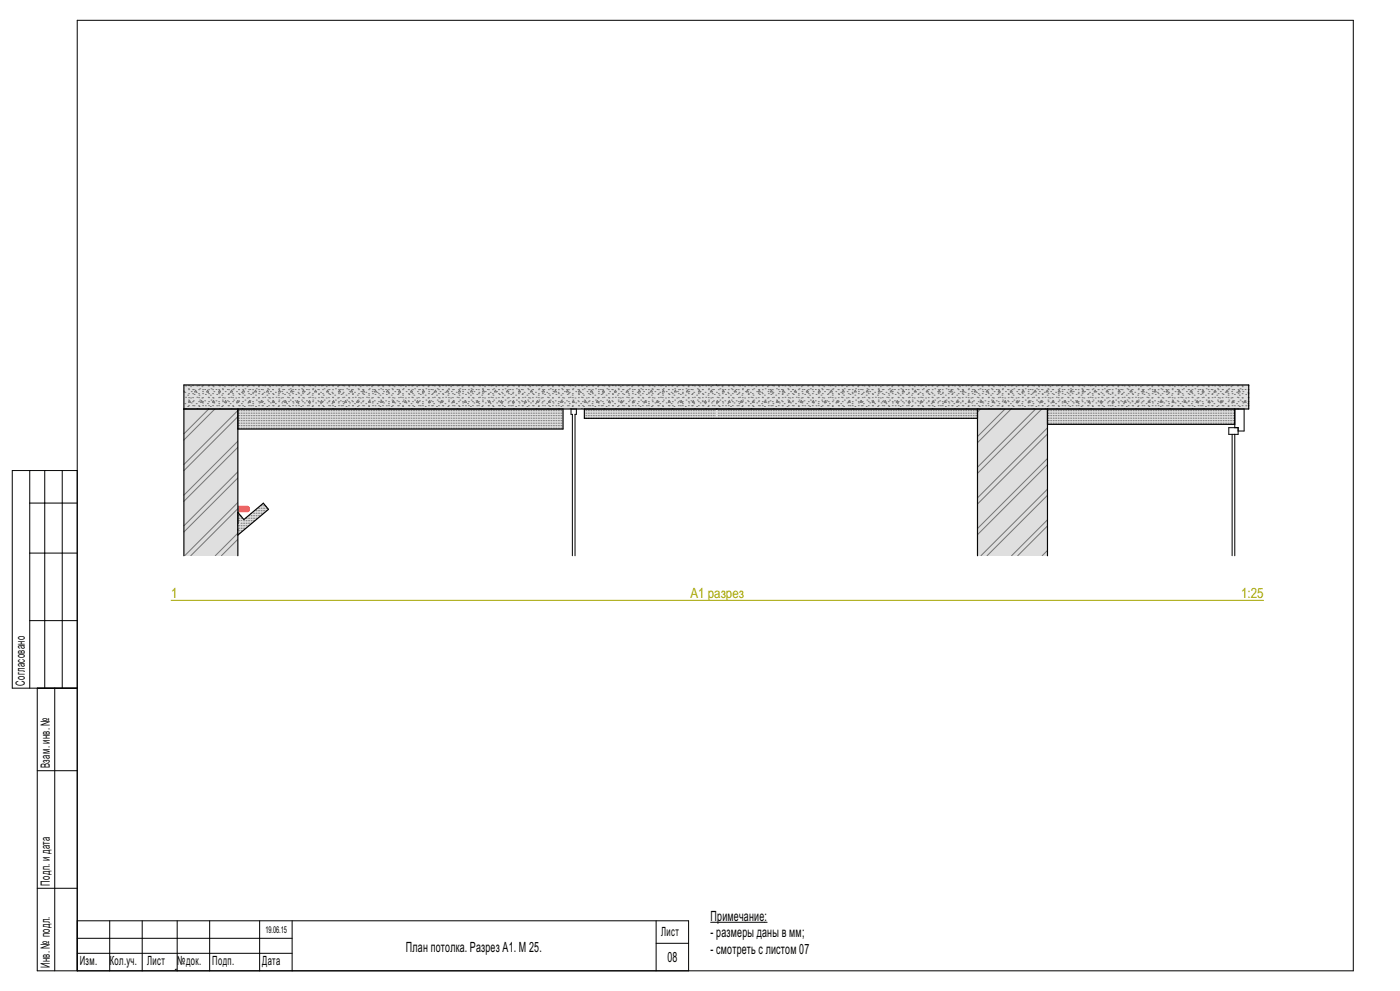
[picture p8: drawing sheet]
<svg xmlns="http://www.w3.org/2000/svg" width="420mm" height="297mm" viewBox="0 0 420 297" stroke-linecap="round" stroke-linejoin="round" font-family="sans-serif">
<defs><g id="words">
<g font-size="4.2" fill="#a5a500">
<text x="51.3" y="179.1">1</text>
<text x="207.2" y="179.1">А1 разрез</text>
<text x="372.3" y="179.1">1:25</text>
</g>
<g font-size="4.2">
<text x="213.2" y="276">Примечание:</text>
<text x="213.2" y="280.9">- размеры даны в мм;</text>
<text x="121.8" y="285.5">План потолка. Разрез А1. М 25.</text>
<text x="213.2" y="285.9">- смотреть с листом 07</text>
<text x="200.2" y="288.3">08</text>
</g>
<g font-size="3.8">
<text x="7.4" y="205.5" transform="rotate(-90 7.4 205.5)">Согласовано</text>
<text x="14.9" y="230.2" transform="rotate(-90 14.9 230.2)">Взам. инв. №</text>
<text x="14.9" y="265.5" transform="rotate(-90 14.9 265.5)">Подп. и дата</text>
<text x="198.3" y="280.6">Лист</text>
<text x="14.9" y="290.2" transform="rotate(-90 14.9 290.2)">Инв. № подл.</text>
<text x="23.9" y="289.3">Изм.</text>
<text x="32.9" y="289.3">Кол.уч.</text>
<text x="44.2" y="289.3">Лист</text>
<text x="53.2" y="289.3">№док.</text>
<text x="63.6" y="289.3">Подп.</text>
<text x="78.6" y="289.3">Дата</text>
</g>
<text font-size="2.8" x="79.6" y="279.7">19.06.15</text>
<text font-size="1.4" fill="#fff" x="2.8" y="291">GSPublisherEngine 0.0.100.100</text>
</g></defs>
<g fill="none" stroke="#000" stroke-width=".3">
<path d="M8.9 141v65.2M8.9 150.8h14.3M13.4 141v65.2M18.7 141v65.2M23.2 141h-19.5v65.2h19.5M8.9 165.8h14.3M8.9 186h14.3M11.2 206.2v84.8h394.8v-284.9h-382.8v284.9M16.4 206.2v84.8M11.2 231h12M11.2 266.2h12M23.2 276h183.4v15"/>
<path d="M32.9 276v15M42.7 276v15M53.2 276v15M62.9 276v15M77.9 276v15M87.6 276v15M196.8 276v15M23.2 281.2h64.4M23.2 285.7h64.4M53 290.5h-.4M196.8 282.7h9.8"/>
</g>
<path d="M71.4 151.6h2.8a1.02 1.02 0 0 1 .8 1 1.02 1.02 0 0 1-.8 1h-2.8z" fill-rule="evenodd" fill="#ff3f3f"/>
<path d="M71.4 122.6h97.5v6h-97.5z" fill-rule="evenodd" fill="#dfdfdf"/>
<g fill="none" stroke="#757575" stroke-width=".3">
<path d="M71.6 128.3h.1M71.6 127.6h.1M71.6 126.8h.1M71.6 126.1h.1M71.6 125.3h.1M71.6 124.6h.1M71.6 123.8h.1M71.6 123.1h.1M72.3 128.3h.1M72.3 127.6h.1M72.3 126.8h.1M72.3 126.1h.1"/>
<path d="M72.3 125.3h.1M72.3 124.6h.1M72.3 123.8h.1M72.3 123.1h.1M73.1 128.3h.1M73.1 127.6h.1M73.1 126.8h.1M73.1 126.1h.1M73.1 125.3h.1M73.1 124.6h.1M73.1 123.8h.1M73.1 123.1h.1"/>
<path d="M73.8 128.3h.1M73.8 127.6h.1M73.8 126.8h.1M73.8 126.1h.1M73.8 125.3h.1M73.8 124.6h.1M73.8 123.8h.1M73.8 123.1h.1M74.6 128.3h.1M74.6 127.6h.1M74.6 126.8h.1M74.6 126.1h.1"/>
<path d="M74.6 125.3h.1M74.6 124.6h.1M74.6 123.8h.1M74.6 123.1h.1M75.3 128.3h.1M75.3 127.6h.1M75.3 126.8h.1M75.3 126.1h.1M75.3 125.3h.1M75.3 124.6h.1M75.3 123.8h.1M75.3 123.1h.1"/>
<path d="M76.1 128.3h.1M76.1 127.6h.1M76.1 126.8h.1M76.1 126.1h.1M76.1 125.3h.1M76.1 124.6h.1M76.1 123.8h.1M76.1 123.1h.1M76.8 128.3h.1M76.8 127.6h.1M76.8 126.8h.1M76.8 126.1h.1"/>
<path d="M76.8 125.3h.1M76.8 124.6h.1M76.8 123.8h.1M76.8 123.1h.1M77.6 128.3h.1M77.6 127.6h.1M77.6 126.8h.1M77.6 126.1h.1M77.6 125.3h.1M77.6 124.6h.1M77.6 123.8h.1M77.6 123.1h.1"/>
<path d="M78.3 128.3h.1M78.3 127.6h.1M78.3 126.8h.1M78.3 126.1h.1M78.3 125.3h.1M78.3 124.6h.1M78.3 123.8h.1M78.3 123.1h.1M79.1 128.3h.1M79.1 127.6h.1M79.1 126.8h.1M79.1 126.1h.1"/>
<path d="M79.1 125.3h.1M79.1 124.6h.1M79.1 123.8h.1M79.1 123.1h.1M79.8 128.3h.1M79.8 127.6h.1M79.8 126.8h.1M79.8 126.1h.1M79.8 125.3h.1M79.8 124.6h.1M79.8 123.8h.1M79.8 123.1h.1"/>
<path d="M80.6 128.3h.1M80.6 127.6h.1M80.6 126.8h.1M80.6 126.1h.1M80.6 125.3h.1M80.6 124.6h.1M80.6 123.8h.1M80.6 123.1h.1M81.3 128.3h.1M81.3 127.6h.1M81.3 126.8h.1M81.3 126.1h.1"/>
<path d="M81.3 125.3h.1M81.3 124.6h.1M81.3 123.8h.1M81.3 123.1h.1M82.1 128.3h.1M82.1 127.6h.1M82.1 126.8h.1M82.1 126.1h.1M82.1 125.3h.1M82.1 124.6h.1M82.1 123.8h.1M82.1 123.1h.1"/>
<path d="M82.8 128.3h.1M82.8 127.6h.1M82.8 126.8h.1M82.8 126.1h.1M82.8 125.3h.1M82.8 124.6h.1M82.8 123.8h.1M82.8 123.1h.1M83.6 128.3h.1M83.6 127.6h.1M83.6 126.8h.1M83.6 126.1h.1"/>
<path d="M83.6 125.3h.1M83.6 124.6h.1M83.6 123.8h.1M83.6 123.1h.1M84.3 128.3h.1M84.3 127.6h.1M84.3 126.8h.1M84.3 126.1h.1M84.3 125.3h.1M84.3 124.6h.1M84.3 123.8h.1M84.3 123.1h.1"/>
<path d="M85.1 128.3h.1M85.1 127.6h.1M85.1 126.8h.1M85.1 126.1h.1M85.1 125.3h.1M85.1 124.6h.1M85.1 123.8h.1M85.1 123.1h.1M85.8 128.3h.1M85.8 127.6h.1M85.8 126.8h.1M85.8 126.1h.1"/>
<path d="M85.8 125.3h.1M85.8 124.6h.1M85.8 123.8h.1M85.8 123.1h.1M86.6 128.3h.1M86.6 127.6h.1M86.6 126.8h.1M86.6 126.1h.1M86.6 125.3h.1M86.6 124.6h.1M86.6 123.8h.1M86.6 123.1h.1"/>
<path d="M87.3 128.3h.1M87.3 127.6h.1M87.3 126.8h.1M87.3 126.1h.1M87.3 125.3h.1M87.3 124.6h.1M87.3 123.8h.1M87.3 123.1h.1M88.1 128.3h.1M88.1 127.6h.1M88.1 126.8h.1M88.1 126.1h.1"/>
<path d="M88.1 125.3h.1M88.1 124.6h.1M88.1 123.8h.1M88.1 123.1h.1M88.8 128.3h.1M88.8 127.6h.1M88.8 126.8h.1M88.8 126.1h.1M88.8 125.3h.1M88.8 124.6h.1M88.8 123.8h.1M88.8 123.1h.1"/>
<path d="M89.6 128.3h.1M89.6 127.6h.1M89.6 126.8h.1M89.6 126.1h.1M89.6 125.3h.1M89.6 124.6h.1M89.6 123.8h.1M89.6 123.1h.1M90.3 128.3h.1M90.3 127.6h.1M90.3 126.8h.1M90.3 126.1h.1"/>
<path d="M90.3 125.3h.1M90.3 124.6h.1M90.3 123.8h.1M90.3 123.1h.1M91.1 128.3h.1M91.1 127.6h.1M91.1 126.8h.1M91.1 126.1h.1M91.1 125.3h.1M91.1 124.6h.1M91.1 123.8h.1M91.1 123.1h.1"/>
<path d="M91.8 128.3h.1M91.8 127.6h.1M91.8 126.8h.1M91.8 126.1h.1M91.8 125.3h.1M91.8 124.6h.1M91.8 123.8h.1M91.8 123.1h.1M92.6 128.3h.1M92.6 127.6h.1M92.6 126.8h.1M92.6 126.1h.1"/>
<path d="M92.6 125.3h.1M92.6 124.6h.1M92.6 123.8h.1M92.6 123.1h.1M93.3 128.3h.1M93.3 127.6h.1M93.3 126.8h.1M93.3 126.1h.1M93.3 125.3h.1M93.3 124.6h.1M93.3 123.8h.1M93.3 123.1h.1"/>
<path d="M94.1 128.3h.1M94.1 127.6h.1M94.1 126.8h.1M94.1 126.1h.1M94.1 125.3h.1M94.1 124.6h.1M94.1 123.8h.1M94.1 123.1h.1M94.8 128.3h.1M94.8 127.6h.1M94.8 126.8h.1M94.8 126.1h.1"/>
<path d="M94.8 125.3h.1M94.8 124.6h.1M94.8 123.8h.1M94.8 123.1h.1M95.6 128.3h.1M95.6 127.6h.1M95.6 126.8h.1M95.6 126.1h.1M95.6 125.3h.1M95.6 124.6h.1M95.6 123.8h.1M95.6 123.1h.1"/>
<path d="M96.3 128.3h.1M96.3 127.6h.1M96.3 126.8h.1M96.3 126.1h.1M96.3 125.3h.1M96.3 124.6h.1M96.3 123.8h.1M96.3 123.1h.1M97.1 128.3h.1M97.1 127.6h.1M97.1 126.8h.1M97.1 126.1h.1"/>
<path d="M97.1 125.3h.1M97.1 124.6h.1M97.1 123.8h.1M97.1 123.1h.1M97.8 128.3h.1M97.8 127.6h.1M97.8 126.8h.1M97.8 126.1h.1M97.8 125.3h.1M97.8 124.6h.1M97.8 123.8h.1M97.8 123.1h.1"/>
<path d="M98.6 128.3h.1M98.6 127.6h.1M98.6 126.8h.1M98.6 126.1h.1M98.6 125.3h.1M98.6 124.6h.1M98.6 123.8h.1M98.6 123.1h.1M99.3 128.3h.1M99.3 127.6h.1M99.3 126.8h.1M99.3 126.1h.1"/>
<path d="M99.3 125.3h.1M99.3 124.6h.1M99.3 123.8h.1M99.3 123.1h.1M100.1 128.3h.1M100.1 127.6h.1M100.1 126.8h.1M100.1 126.1h.1M100.1 125.3h.1M100.1 124.6h.1M100.1 123.8h.1M100.1 123.1h.1"/>
<path d="M100.8 128.3h.1M100.8 127.6h.1M100.8 126.8h.1M100.8 126.1h.1M100.8 125.3h.1M100.8 124.6h.1M100.8 123.8h.1M100.8 123.1h.1M101.6 128.3h.1M101.6 127.6h.1M101.6 126.8h.1M101.6 126.1h.1"/>
<path d="M101.6 125.3h.1M101.6 124.6h.1M101.6 123.8h.1M101.6 123.1h.1M102.3 128.3h.1M102.3 127.6h.1M102.3 126.8h.1M102.3 126.1h.1M102.3 125.3h.1M102.3 124.6h.1M102.3 123.8h.1M102.3 123.1h.1"/>
<path d="M103.1 128.3h.1M103.1 127.6h.1M103.1 126.8h.1M103.1 126.1h.1M103.1 125.3h.1M103.1 124.6h.1M103.1 123.8h.1M103.1 123.1h.1M103.8 128.3h.1M103.8 127.6h.1M103.8 126.8h.1M103.8 126.1h.1"/>
<path d="M103.8 125.3h.1M103.8 124.6h.1M103.8 123.8h.1M103.8 123.1h.1M104.6 128.3h.1M104.6 127.6h.1M104.6 126.8h.1M104.6 126.1h.1M104.6 125.3h.1M104.6 124.6h.1M104.6 123.8h.1M104.6 123.1h.1"/>
<path d="M105.3 128.3h.1M105.3 127.6h.1M105.3 126.8h.1M105.3 126.1h.1M105.3 125.3h.1M105.3 124.6h.1M105.3 123.8h.1M105.3 123.1h.1M106.1 128.3h.1M106.1 127.6h.1M106.1 126.8h.1M106.1 126.1h.1"/>
<path d="M106.1 125.3h.1M106.1 124.6h.1M106.1 123.8h.1M106.1 123.1h.1M106.8 128.3h.1M106.8 127.6h.1M106.8 126.8h.1M106.8 126.1h.1M106.8 125.3h.1M106.8 124.6h.1M106.8 123.8h.1M106.8 123.1h.1"/>
<path d="M107.6 128.3h.1M107.6 127.6h.1M107.6 126.8h.1M107.6 126.1h.1M107.6 125.3h.1M107.6 124.6h.1M107.6 123.8h.1M107.6 123.1h.1M108.3 128.3h.1M108.3 127.6h.1M108.3 126.8h.1M108.3 126.1h.1"/>
<path d="M108.3 125.3h.1M108.3 124.6h.1M108.3 123.8h.1M108.3 123.1h.1M109.1 128.3h.1M109.1 127.6h.1M109.1 126.8h.1M109.1 126.1h.1M109.1 125.3h.1M109.1 124.6h.1M109.1 123.8h.1M109.1 123.1h.1"/>
<path d="M109.8 128.3h.1M109.8 127.6h.1M109.8 126.8h.1M109.8 126.1h.1M109.8 125.3h.1M109.8 124.6h.1M109.8 123.8h.1M109.8 123.1h.1M110.6 128.3h.1M110.6 127.6h.1M110.6 126.8h.1M110.6 126.1h.1"/>
<path d="M110.6 125.3h.1M110.6 124.6h.1M110.6 123.8h.1M110.6 123.1h.1M111.3 128.3h.1M111.3 127.6h.1M111.3 126.8h.1M111.3 126.1h.1M111.3 125.3h.1M111.3 124.6h.1M111.3 123.8h.1M111.3 123.1h.1"/>
<path d="M112.1 128.3h.1M112.1 127.6h.1M112.1 126.8h.1M112.1 126.1h.1M112.1 125.3h.1M112.1 124.6h.1M112.1 123.8h.1M112.1 123.1h.1M112.8 128.3h.1M112.8 127.6h.1M112.8 126.8h.1M112.8 126.1h.1"/>
<path d="M112.8 125.3h.1M112.8 124.6h.1M112.8 123.8h.1M112.8 123.1h.1M113.6 128.3h.1M113.6 127.6h.1M113.6 126.8h.1M113.6 126.1h.1M113.6 125.3h.1M113.6 124.6h.1M113.6 123.8h.1M113.6 123.1h.1"/>
<path d="M114.3 128.3h.1M114.3 127.6h.1M114.3 126.8h.1M114.3 126.1h.1M114.3 125.3h.1M114.3 124.6h.1M114.3 123.8h.1M114.3 123.1h.1M115.1 128.3h.1M115.1 127.6h.1M115.1 126.8h.1M115.1 126.1h.1"/>
<path d="M115.1 125.3h.1M115.1 124.6h.1M115.1 123.8h.1M115.1 123.1h.1M115.8 128.3h.1M115.8 127.6h.1M115.8 126.8h.1M115.8 126.1h.1M115.8 125.3h.1M115.8 124.6h.1M115.8 123.8h.1M115.8 123.1h.1"/>
<path d="M116.5 128.3h.1M116.5 127.6h.1M116.5 126.8h.1M116.5 126.1h.1M116.5 125.3h.1M116.5 124.6h.1M116.5 123.8h.1M116.5 123.1h.1M117.3 128.3h.1M117.3 127.6h.1M117.3 126.8h.1M117.3 126.1h.1"/>
<path d="M117.3 125.3h.1M117.3 124.6h.1M117.3 123.8h.1M117.3 123.1h.1M118 128.3h.1M118 127.6h.1M118 126.8h.1M118 126.1h.1M118 125.3h.1M118 124.6h.1M118 123.8h.1M118 123.1h.1"/>
<path d="M118.8 128.3h.1M118.8 127.6h.1M118.8 126.8h.1M118.8 126.1h.1M118.8 125.3h.1M118.8 124.6h.1M118.8 123.8h.1M118.8 123.1h.1M119.5 128.3h.1M119.5 127.6h.1M119.5 126.8h.1M119.5 126.1h.1"/>
<path d="M119.5 125.3h.1M119.5 124.6h.1M119.5 123.8h.1M119.5 123.1h.1M120.3 128.3h.1M120.3 127.6h.1M120.3 126.8h.1M120.3 126.1h.1M120.3 125.3h.1M120.3 124.6h.1M120.3 123.8h.1M120.3 123.1h.1"/>
<path d="M121 128.3h.1M121 127.6h.1M121 126.8h.1M121 126.1h.1M121 125.3h.1M121 124.6h.1M121 123.8h.1M121 123.1h.1M121.8 128.3h.1M121.8 127.6h.1M121.8 126.8h.1M121.8 126.1h.1"/>
<path d="M121.8 125.3h.1M121.8 124.6h.1M121.8 123.8h.1M121.8 123.1h.1M122.5 128.3h.1M122.5 127.6h.1M122.5 126.8h.1M122.5 126.1h.1M122.5 125.3h.1M122.5 124.6h.1M122.5 123.8h.1M122.5 123.1h.1"/>
<path d="M123.3 128.3h.1M123.3 127.6h.1M123.3 126.8h.1M123.3 126.1h.1M123.3 125.3h.1M123.3 124.6h.1M123.3 123.8h.1M123.3 123.1h.1M124 128.3h.1M124 127.6h.1M124 126.8h.1M124 126.1h.1"/>
<path d="M124 125.3h.1M124 124.6h.1M124 123.8h.1M124 123.1h.1M124.8 128.3h.1M124.8 127.6h.1M124.8 126.8h.1M124.8 126.1h.1M124.8 125.3h.1M124.8 124.6h.1M124.8 123.8h.1M124.8 123.1h.1"/>
<path d="M125.5 128.3h.1M125.5 127.6h.1M125.5 126.8h.1M125.5 126.1h.1M125.5 125.3h.1M125.5 124.6h.1M125.5 123.8h.1M125.5 123.1h.1M126.3 128.3h.1M126.3 127.6h.1M126.3 126.8h.1M126.3 126.1h.1"/>
<path d="M126.3 125.3h.1M126.3 124.6h.1M126.3 123.8h.1M126.3 123.1h.1M127 128.3h.1M127 127.6h.1M127 126.8h.1M127 126.1h.1M127 125.3h.1M127 124.6h.1M127 123.8h.1M127 123.1h.1"/>
<path d="M127.8 128.3h.1M127.8 127.6h.1M127.8 126.8h.1M127.8 126.1h.1M127.8 125.3h.1M127.8 124.6h.1M127.8 123.8h.1M127.8 123.1h.1M128.5 128.3h.1M128.5 127.6h.1M128.5 126.8h.1M128.5 126.1h.1"/>
<path d="M128.5 125.3h.1M128.5 124.6h.1M128.5 123.8h.1M128.5 123.1h.1M129.3 128.3h.1M129.3 127.6h.1M129.3 126.8h.1M129.3 126.1h.1M129.3 125.3h.1M129.3 124.6h.1M129.3 123.8h.1M129.3 123.1h.1"/>
<path d="M130 128.3h.1M130 127.6h.1M130 126.8h.1M130 126.1h.1M130 125.3h.1M130 124.6h.1M130 123.8h.1M130 123.1h.1M130.8 128.3h.1M130.8 127.6h.1M130.8 126.8h.1M130.8 126.1h.1"/>
<path d="M130.8 125.3h.1M130.8 124.6h.1M130.8 123.8h.1M130.8 123.1h.1M131.5 128.3h.1M131.5 127.6h.1M131.5 126.8h.1M131.5 126.1h.1M131.5 125.3h.1M131.5 124.6h.1M131.5 123.8h.1M131.5 123.1h.1"/>
<path d="M132.3 128.3h.1M132.3 127.6h.1M132.3 126.8h.1M132.3 126.1h.1M132.3 125.3h.1M132.3 124.6h.1M132.3 123.8h.1M132.3 123.1h.1M133 128.3h.1M133 127.6h.1M133 126.8h.1M133 126.1h.1"/>
<path d="M133 125.3h.1M133 124.6h.1M133 123.8h.1M133 123.1h.1M133.8 128.3h.1M133.8 127.6h.1M133.8 126.8h.1M133.8 126.1h.1M133.8 125.3h.1M133.8 124.6h.1M133.8 123.8h.1M133.8 123.1h.1"/>
<path d="M134.5 128.3h.1M134.5 127.6h.1M134.5 126.8h.1M134.5 126.1h.1M134.5 125.3h.1M134.5 124.6h.1M134.5 123.8h.1M134.5 123.1h.1M135.3 128.3h.1M135.3 127.6h.1M135.3 126.8h.1M135.3 126.1h.1"/>
<path d="M135.3 125.3h.1M135.3 124.6h.1M135.3 123.8h.1M135.3 123.1h.1M136 128.3h.1M136 127.6h.1M136 126.8h.1M136 126.1h.1M136 125.3h.1M136 124.6h.1M136 123.8h.1M136 123.1h.1"/>
<path d="M136.8 128.3h.1M136.8 127.6h.1M136.8 126.8h.1M136.8 126.1h.1M136.8 125.3h.1M136.8 124.6h.1M136.8 123.8h.1M136.8 123.1h.1M137.5 128.3h.1M137.5 127.6h.1M137.5 126.8h.1M137.5 126.1h.1"/>
<path d="M137.5 125.3h.1M137.5 124.6h.1M137.5 123.8h.1M137.5 123.1h.1M138.3 128.3h.1M138.3 127.6h.1M138.3 126.8h.1M138.3 126.1h.1M138.3 125.3h.1M138.3 124.6h.1M138.3 123.8h.1M138.3 123.1h.1"/>
<path d="M139 128.3h.1M139 127.6h.1M139 126.8h.1M139 126.1h.1M139 125.3h.1M139 124.6h.1M139 123.8h.1M139 123.1h.1M139.8 128.3h.1M139.8 127.6h.1M139.8 126.8h.1M139.8 126.1h.1"/>
<path d="M139.8 125.3h.1M139.8 124.6h.1M139.8 123.8h.1M139.8 123.1h.1M140.5 128.3h.1M140.5 127.6h.1M140.5 126.8h.1M140.5 126.1h.1M140.5 125.3h.1M140.5 124.6h.1M140.5 123.8h.1M140.5 123.1h.1"/>
<path d="M141.3 128.3h.1M141.3 127.6h.1M141.3 126.8h.1M141.3 126.1h.1M141.3 125.3h.1M141.3 124.6h.1M141.3 123.8h.1M141.3 123.1h.1M142 128.3h.1M142 127.6h.1M142 126.8h.1M142 126.1h.1"/>
<path d="M142 125.3h.1M142 124.6h.1M142 123.8h.1M142 123.1h.1M142.8 128.3h.1M142.8 127.6h.1M142.8 126.8h.1M142.8 126.1h.1M142.8 125.3h.1M142.8 124.6h.1M142.8 123.8h.1M142.8 123.1h.1"/>
<path d="M143.5 128.3h.1M143.5 127.6h.1M143.5 126.8h.1M143.5 126.1h.1M143.5 125.3h.1M143.5 124.6h.1M143.5 123.8h.1M143.5 123.1h.1M144.3 128.3h.1M144.3 127.6h.1M144.3 126.8h.1M144.3 126.1h.1"/>
<path d="M144.3 125.3h.1M144.3 124.6h.1M144.3 123.8h.1M144.3 123.1h.1M145 128.3h.1M145 127.6h.1M145 126.8h.1M145 126.1h.1M145 125.3h.1M145 124.6h.1M145 123.8h.1M145 123.1h.1"/>
<path d="M145.8 128.3h.1M145.8 127.6h.1M145.8 126.8h.1M145.8 126.1h.1M145.8 125.3h.1M145.8 124.6h.1M145.8 123.8h.1M145.8 123.1h.1M146.5 128.3h.1M146.5 127.6h.1M146.5 126.8h.1M146.5 126.1h.1"/>
<path d="M146.5 125.3h.1M146.5 124.6h.1M146.5 123.8h.1M146.5 123.1h.1M147.3 128.3h.1M147.3 127.6h.1M147.3 126.8h.1M147.3 126.1h.1M147.3 125.3h.1M147.3 124.6h.1M147.3 123.8h.1M147.3 123.1h.1"/>
<path d="M148 128.3h.1M148 127.6h.1M148 126.8h.1M148 126.1h.1M148 125.3h.1M148 124.6h.1M148 123.8h.1M148 123.1h.1M148.8 128.3h.1M148.8 127.6h.1M148.8 126.8h.1M148.8 126.1h.1"/>
<path d="M148.8 125.3h.1M148.8 124.6h.1M148.8 123.8h.1M148.8 123.1h.1M149.5 128.3h.1M149.5 127.6h.1M149.5 126.8h.1M149.5 126.1h.1M149.5 125.3h.1M149.5 124.6h.1M149.5 123.8h.1M149.5 123.1h.1"/>
<path d="M150.3 128.3h.1M150.3 127.6h.1M150.3 126.8h.1M150.3 126.1h.1M150.3 125.3h.1M150.3 124.6h.1M150.3 123.8h.1M150.3 123.1h.1M151 128.3h.1M151 127.6h.1M151 126.8h.1M151 126.1h.1"/>
<path d="M151 125.3h.1M151 124.6h.1M151 123.8h.1M151 123.1h.1M151.8 128.3h.1M151.8 127.6h.1M151.8 126.8h.1M151.8 126.1h.1M151.8 125.3h.1M151.8 124.6h.1M151.8 123.8h.1M151.8 123.1h.1"/>
<path d="M152.5 128.3h.1M152.5 127.6h.1M152.5 126.8h.1M152.5 126.1h.1M152.5 125.3h.1M152.5 124.6h.1M152.5 123.8h.1M152.5 123.1h.1M153.3 128.3h.1M153.3 127.6h.1M153.3 126.8h.1M153.3 126.1h.1"/>
<path d="M153.3 125.3h.1M153.3 124.6h.1M153.3 123.8h.1M153.3 123.1h.1M154 128.3h.1M154 127.6h.1M154 126.8h.1M154 126.1h.1M154 125.3h.1M154 124.6h.1M154 123.8h.1M154 123.1h.1"/>
<path d="M154.8 128.3h.1M154.8 127.6h.1M154.8 126.8h.1M154.8 126.1h.1M154.8 125.3h.1M154.8 124.6h.1M154.8 123.8h.1M154.8 123.1h.1M155.5 128.3h.1M155.5 127.6h.1M155.5 126.8h.1M155.5 126.1h.1"/>
<path d="M155.5 125.3h.1M155.5 124.6h.1M155.5 123.8h.1M155.5 123.1h.1M156.3 128.3h.1M156.3 127.6h.1M156.3 126.8h.1M156.3 126.1h.1M156.3 125.3h.1M156.3 124.6h.1M156.3 123.8h.1M156.3 123.1h.1"/>
<path d="M157 128.3h.1M157 127.6h.1M157 126.8h.1M157 126.1h.1M157 125.3h.1M157 124.6h.1M157 123.8h.1M157 123.1h.1M157.8 128.3h.1M157.8 127.6h.1M157.8 126.8h.1M157.8 126.1h.1"/>
<path d="M157.8 125.3h.1M157.8 124.6h.1M157.8 123.8h.1M157.8 123.1h.1M158.5 128.3h.1M158.5 127.6h.1M158.5 126.8h.1M158.5 126.1h.1M158.5 125.3h.1M158.5 124.6h.1M158.5 123.8h.1M158.5 123.1h.1"/>
<path d="M159.3 128.3h.1M159.3 127.6h.1M159.3 126.8h.1M159.3 126.1h.1M159.3 125.3h.1M159.3 124.6h.1M159.3 123.8h.1M159.3 123.1h.1M160 128.3h.1M160 127.6h.1M160 126.8h.1M160 126.1h.1"/>
<path d="M160 125.3h.1M160 124.6h.1M160 123.8h.1M160 123.1h.1M160.8 128.3h.1M160.8 127.6h.1M160.8 126.8h.1M160.8 126.1h.1M160.8 125.3h.1M160.8 124.6h.1M160.8 123.8h.1M160.8 123.1h.1"/>
<path d="M161.5 128.3h.1M161.5 127.6h.1M161.5 126.8h.1M161.5 126.1h.1M161.5 125.3h.1M161.5 124.6h.1M161.5 123.8h.1M161.5 123.1h.1M162.3 128.3h.1M162.3 127.6h.1M162.3 126.8h.1M162.3 126.1h.1"/>
<path d="M162.3 125.3h.1M162.3 124.6h.1M162.3 123.8h.1M162.3 123.1h.1M163 128.3h.1M163 127.6h.1M163 126.8h.1M163 126.1h.1M163 125.3h.1M163 124.6h.1M163 123.8h.1M163 123.1h.1"/>
<path d="M163.8 128.3h.1M163.8 127.6h.1M163.8 126.8h.1M163.8 126.1h.1M163.8 125.3h.1M163.8 124.6h.1M163.8 123.8h.1M163.8 123.1h.1M164.5 128.3h.1M164.5 127.6h.1M164.5 126.8h.1M164.5 126.1h.1"/>
<path d="M164.5 125.3h.1M164.5 124.6h.1M164.5 123.8h.1M164.5 123.1h.1M165.3 128.3h.1M165.3 127.6h.1M165.3 126.8h.1M165.3 126.1h.1M165.3 125.3h.1M165.3 124.6h.1M165.3 123.8h.1M165.3 123.1h.1"/>
<path d="M166 128.3h.1M166 127.6h.1M166 126.8h.1M166 126.1h.1M166 125.3h.1M166 124.6h.1M166 123.8h.1M166 123.1h.1M166.8 128.3h.1M166.8 127.6h.1M166.8 126.8h.1M166.8 126.1h.1"/>
<path d="M166.8 125.3h.1M166.8 124.6h.1M166.8 123.8h.1M166.8 123.1h.1M167.5 128.3h.1M167.5 127.6h.1M167.5 126.8h.1M167.5 126.1h.1M167.5 125.3h.1M167.5 124.6h.1M167.5 123.8h.1M167.5 123.1h.1"/>
<path d="M168.3 128.3h.1M168.3 127.6h.1M168.3 126.8h.1M168.3 126.1h.1M168.3 125.3h.1M168.3 124.6h.1M168.3 123.8h.1M168.3 123.1h.1"/>
</g>
<path d="M175.3 122.6h39.6v2.8h-39.6z" fill-rule="evenodd" fill="#dfdfdf"/>
<g fill="none" stroke="#757575" stroke-width=".3">
<path d="M175.8 125.3h.1M175.8 124.6h.1M175.8 123.8h.1M175.8 123.1h.1M176.5 125.3h.1M176.5 124.6h.1M176.5 123.8h.1M176.5 123.1h.1M177.3 125.3h.1M177.3 124.6h.1M177.3 123.8h.1M177.3 123.1h.1"/>
<path d="M178 125.3h.1M178 124.6h.1M178 123.8h.1M178 123.1h.1M178.8 125.3h.1M178.8 124.6h.1M178.8 123.8h.1M178.8 123.1h.1M179.5 125.3h.1M179.5 124.6h.1M179.5 123.8h.1M179.5 123.1h.1"/>
<path d="M180.3 125.3h.1M180.3 124.6h.1M180.3 123.8h.1M180.3 123.1h.1M181 125.3h.1M181 124.6h.1M181 123.8h.1M181 123.1h.1M181.8 125.3h.1M181.8 124.6h.1M181.8 123.8h.1M181.8 123.1h.1"/>
<path d="M182.5 125.3h.1M182.5 124.6h.1M182.5 123.8h.1M182.5 123.1h.1M183.3 125.3h.1M183.3 124.6h.1M183.3 123.8h.1M183.3 123.1h.1M184 125.3h.1M184 124.6h.1M184 123.8h.1M184 123.1h.1"/>
<path d="M184.8 125.3h.1M184.8 124.6h.1M184.8 123.8h.1M184.8 123.1h.1M185.5 125.3h.1M185.5 124.6h.1M185.5 123.8h.1M185.5 123.1h.1M186.3 125.3h.1M186.3 124.6h.1M186.3 123.8h.1M186.3 123.1h.1"/>
<path d="M187 125.3h.1M187 124.6h.1M187 123.8h.1M187 123.1h.1M187.8 125.3h.1M187.8 124.6h.1M187.8 123.8h.1M187.8 123.1h.1M188.5 125.3h.1M188.5 124.6h.1M188.5 123.8h.1M188.5 123.1h.1"/>
<path d="M189.3 125.3h.1M189.3 124.6h.1M189.3 123.8h.1M189.3 123.1h.1M190 125.3h.1M190 124.6h.1M190 123.8h.1M190 123.1h.1M190.8 125.3h.1M190.8 124.6h.1M190.8 123.8h.1M190.8 123.1h.1"/>
<path d="M191.5 125.3h.1M191.5 124.6h.1M191.5 123.8h.1M191.5 123.1h.1M192.3 125.3h.1M192.3 124.6h.1M192.3 123.8h.1M192.3 123.1h.1M193 125.3h.1M193 124.6h.1M193 123.8h.1M193 123.1h.1"/>
<path d="M193.8 125.3h.1M193.8 124.6h.1M193.8 123.8h.1M193.8 123.1h.1M194.5 125.3h.1M194.5 124.6h.1M194.5 123.8h.1M194.5 123.1h.1M195.3 125.3h.1M195.3 124.6h.1M195.3 123.8h.1M195.3 123.1h.1"/>
<path d="M196 125.3h.1M196 124.6h.1M196 123.8h.1M196 123.1h.1M196.8 125.3h.1M196.8 124.6h.1M196.8 123.8h.1M196.8 123.1h.1M197.5 125.3h.1M197.5 124.6h.1M197.5 123.8h.1M197.5 123.1h.1"/>
<path d="M198.3 125.3h.1M198.3 124.6h.1M198.3 123.8h.1M198.3 123.1h.1M199 125.3h.1M199 124.6h.1M199 123.8h.1M199 123.1h.1M199.8 125.3h.1M199.8 124.6h.1M199.8 123.8h.1M199.8 123.1h.1"/>
<path d="M200.5 125.3h.1M200.5 124.6h.1M200.5 123.8h.1M200.5 123.1h.1M201.3 125.3h.1M201.3 124.6h.1M201.3 123.8h.1M201.3 123.1h.1M202 125.3h.1M202 124.6h.1M202 123.8h.1M202 123.1h.1"/>
<path d="M202.8 125.3h.1M202.8 124.6h.1M202.8 123.8h.1M202.8 123.1h.1M203.5 125.3h.1M203.5 124.6h.1M203.5 123.8h.1M203.5 123.1h.1M204.3 125.3h.1M204.3 124.6h.1M204.3 123.8h.1M204.3 123.1h.1"/>
<path d="M205 125.3h.1M205 124.6h.1M205 123.8h.1M205 123.1h.1M205.8 125.3h.1M205.8 124.6h.1M205.8 123.8h.1M205.8 123.1h.1M206.5 125.3h.1M206.5 124.6h.1M206.5 123.8h.1M206.5 123.1h.1"/>
<path d="M207.3 125.3h.1M207.3 124.6h.1M207.3 123.8h.1M207.3 123.1h.1M208 125.3h.1M208 124.6h.1M208 123.8h.1M208 123.1h.1M208.8 125.3h.1M208.8 124.6h.1M208.8 123.8h.1M208.8 123.1h.1"/>
<path d="M209.5 125.3h.1M209.5 124.6h.1M209.5 123.8h.1M209.5 123.1h.1M210.3 125.3h.1M210.3 124.6h.1M210.3 123.8h.1M210.3 123.1h.1M211 125.3h.1M211 124.6h.1M211 123.8h.1M211 123.1h.1"/>
<path d="M211.8 125.3h.1M211.8 124.6h.1M211.8 123.8h.1M211.8 123.1h.1M212.5 125.3h.1M212.5 124.6h.1M212.5 123.8h.1M212.5 123.1h.1M213.3 125.3h.1M213.3 124.6h.1M213.3 123.8h.1M213.3 123.1h.1"/>
<path d="M214 125.3h.1M214 124.6h.1M214 123.8h.1M214 123.1h.1M214.8 125.3h.1M214.8 124.6h.1M214.8 123.8h.1M214.8 123.1h.1"/>
</g>
<path d="M214.9 122.6h78.4v2.8h-78.4z" fill-rule="evenodd" fill="#dfdfdf"/>
<g fill="none" stroke="#757575" stroke-width=".3">
<path d="M215.5 125.3h.1M215.5 124.6h.1M215.5 123.8h.1M215.5 123.1h.1M216.3 125.3h.1M216.3 124.6h.1M216.3 123.8h.1M216.3 123.1h.1M217 125.3h.1M217 124.6h.1M217 123.8h.1M217 123.1h.1"/>
<path d="M217.8 125.3h.1M217.8 124.6h.1M217.8 123.8h.1M217.8 123.1h.1M218.5 125.3h.1M218.5 124.6h.1M218.5 123.8h.1M218.5 123.1h.1M219.3 125.3h.1M219.3 124.6h.1M219.3 123.8h.1M219.3 123.1h.1"/>
<path d="M220 125.3h.1M220 124.6h.1M220 123.8h.1M220 123.1h.1M220.8 125.3h.1M220.8 124.6h.1M220.8 123.8h.1M220.8 123.1h.1M221.5 125.3h.1M221.5 124.6h.1M221.5 123.8h.1M221.5 123.1h.1"/>
<path d="M222.2 125.3h.1M222.2 124.6h.1M222.2 123.8h.1M222.2 123.1h.1M223 125.3h.1M223 124.6h.1M223 123.8h.1M223 123.1h.1M223.7 125.3h.1M223.7 124.6h.1M223.7 123.8h.1M223.7 123.1h.1"/>
<path d="M224.5 125.3h.1M224.5 124.6h.1M224.5 123.8h.1M224.5 123.1h.1M225.2 125.3h.1M225.2 124.6h.1M225.2 123.8h.1M225.2 123.1h.1M226 125.3h.1M226 124.6h.1M226 123.8h.1M226 123.1h.1"/>
<path d="M226.7 125.3h.1M226.7 124.6h.1M226.7 123.8h.1M226.7 123.1h.1M227.5 125.3h.1M227.5 124.6h.1M227.5 123.8h.1M227.5 123.1h.1M228.2 125.3h.1M228.2 124.6h.1M228.2 123.8h.1M228.2 123.1h.1"/>
<path d="M229 125.3h.1M229 124.6h.1M229 123.8h.1M229 123.1h.1M229.7 125.3h.1M229.7 124.6h.1M229.7 123.8h.1M229.7 123.1h.1M230.5 125.3h.1M230.5 124.6h.1M230.5 123.8h.1M230.5 123.1h.1"/>
<path d="M231.2 125.3h.1M231.2 124.6h.1M231.2 123.8h.1M231.2 123.1h.1M232 125.3h.1M232 124.6h.1M232 123.8h.1M232 123.1h.1M232.7 125.3h.1M232.7 124.6h.1M232.7 123.8h.1M232.7 123.1h.1"/>
<path d="M233.5 125.3h.1M233.5 124.6h.1M233.5 123.8h.1M233.5 123.1h.1M234.2 125.3h.1M234.2 124.6h.1M234.2 123.8h.1M234.2 123.1h.1M235 125.3h.1M235 124.6h.1M235 123.8h.1M235 123.1h.1"/>
<path d="M235.7 125.3h.1M235.7 124.6h.1M235.7 123.8h.1M235.7 123.1h.1M236.5 125.3h.1M236.5 124.6h.1M236.5 123.8h.1M236.5 123.1h.1M237.2 125.3h.1M237.2 124.6h.1M237.2 123.8h.1M237.2 123.1h.1"/>
<path d="M238 125.3h.1M238 124.6h.1M238 123.8h.1M238 123.1h.1M238.7 125.3h.1M238.7 124.6h.1M238.7 123.8h.1M238.7 123.1h.1M239.5 125.3h.1M239.5 124.6h.1M239.5 123.8h.1M239.5 123.1h.1"/>
<path d="M240.2 125.3h.1M240.2 124.6h.1M240.2 123.8h.1M240.2 123.1h.1M241 125.3h.1M241 124.6h.1M241 123.8h.1M241 123.1h.1M241.7 125.3h.1M241.7 124.6h.1M241.7 123.8h.1M241.7 123.1h.1"/>
<path d="M242.5 125.3h.1M242.5 124.6h.1M242.5 123.8h.1M242.5 123.1h.1M243.2 125.3h.1M243.2 124.6h.1M243.2 123.8h.1M243.2 123.1h.1M244 125.3h.1M244 124.6h.1M244 123.8h.1M244 123.1h.1"/>
<path d="M244.7 125.3h.1M244.7 124.6h.1M244.7 123.8h.1M244.7 123.1h.1M245.5 125.3h.1M245.5 124.6h.1M245.5 123.8h.1M245.5 123.1h.1M246.2 125.3h.1M246.2 124.6h.1M246.2 123.8h.1M246.2 123.1h.1"/>
<path d="M247 125.3h.1M247 124.6h.1M247 123.8h.1M247 123.1h.1M247.7 125.3h.1M247.7 124.6h.1M247.7 123.8h.1M247.7 123.1h.1M248.5 125.3h.1M248.5 124.6h.1M248.5 123.8h.1M248.5 123.1h.1"/>
<path d="M249.2 125.3h.1M249.2 124.6h.1M249.2 123.8h.1M249.2 123.1h.1M250 125.3h.1M250 124.6h.1M250 123.8h.1M250 123.1h.1M250.7 125.3h.1M250.7 124.6h.1M250.7 123.8h.1M250.7 123.1h.1"/>
<path d="M251.5 125.3h.1M251.5 124.6h.1M251.5 123.8h.1M251.5 123.1h.1M252.2 125.3h.1M252.2 124.6h.1M252.2 123.8h.1M252.2 123.1h.1M253 125.3h.1M253 124.6h.1M253 123.8h.1M253 123.1h.1"/>
<path d="M253.7 125.3h.1M253.7 124.6h.1M253.7 123.8h.1M253.7 123.1h.1M254.5 125.3h.1M254.5 124.6h.1M254.5 123.8h.1M254.5 123.1h.1M255.2 125.3h.1M255.2 124.6h.1M255.2 123.8h.1M255.2 123.1h.1"/>
<path d="M256 125.3h.1M256 124.6h.1M256 123.8h.1M256 123.1h.1M256.7 125.3h.1M256.7 124.6h.1M256.7 123.8h.1M256.7 123.1h.1M257.5 125.3h.1M257.5 124.6h.1M257.5 123.8h.1M257.5 123.1h.1"/>
<path d="M258.2 125.3h.1M258.2 124.6h.1M258.2 123.8h.1M258.2 123.1h.1M259 125.3h.1M259 124.6h.1M259 123.8h.1M259 123.1h.1M259.7 125.3h.1M259.7 124.6h.1M259.7 123.8h.1M259.7 123.1h.1"/>
<path d="M260.5 125.3h.1M260.5 124.6h.1M260.5 123.8h.1M260.5 123.1h.1M261.2 125.3h.1M261.2 124.6h.1M261.2 123.8h.1M261.2 123.1h.1M262 125.3h.1M262 124.6h.1M262 123.8h.1M262 123.1h.1"/>
<path d="M262.7 125.3h.1M262.7 124.6h.1M262.7 123.8h.1M262.7 123.1h.1M263.5 125.3h.1M263.5 124.6h.1M263.5 123.8h.1M263.5 123.1h.1M264.2 125.3h.1M264.2 124.6h.1M264.2 123.8h.1M264.2 123.1h.1"/>
<path d="M265 125.3h.1M265 124.6h.1M265 123.8h.1M265 123.1h.1M265.7 125.3h.1M265.7 124.6h.1M265.7 123.8h.1M265.7 123.1h.1M266.5 125.3h.1M266.5 124.6h.1M266.5 123.8h.1M266.5 123.1h.1"/>
<path d="M267.2 125.3h.1M267.2 124.6h.1M267.2 123.8h.1M267.2 123.1h.1M268 125.3h.1M268 124.6h.1M268 123.8h.1M268 123.1h.1M268.7 125.3h.1M268.7 124.6h.1M268.7 123.8h.1M268.7 123.1h.1"/>
<path d="M269.5 125.3h.1M269.5 124.6h.1M269.5 123.8h.1M269.5 123.1h.1M270.2 125.3h.1M270.2 124.6h.1M270.2 123.8h.1M270.2 123.1h.1M271 125.3h.1M271 124.6h.1M271 123.8h.1M271 123.1h.1"/>
<path d="M271.7 125.3h.1M271.7 124.6h.1M271.7 123.8h.1M271.7 123.1h.1M272.5 125.3h.1M272.5 124.6h.1M272.5 123.8h.1M272.5 123.1h.1M273.2 125.3h.1M273.2 124.6h.1M273.2 123.8h.1M273.2 123.1h.1"/>
<path d="M274 125.3h.1M274 124.6h.1M274 123.8h.1M274 123.1h.1M274.7 125.3h.1M274.7 124.6h.1M274.7 123.8h.1M274.7 123.1h.1M275.5 125.3h.1M275.5 124.6h.1M275.5 123.8h.1M275.5 123.1h.1"/>
<path d="M276.2 125.3h.1M276.2 124.6h.1M276.2 123.8h.1M276.2 123.1h.1M277 125.3h.1M277 124.6h.1M277 123.8h.1M277 123.1h.1M277.7 125.3h.1M277.7 124.6h.1M277.7 123.8h.1M277.7 123.1h.1"/>
<path d="M278.5 125.3h.1M278.5 124.6h.1M278.5 123.8h.1M278.5 123.1h.1M279.2 125.3h.1M279.2 124.6h.1M279.2 123.8h.1M279.2 123.1h.1M280 125.3h.1M280 124.6h.1M280 123.8h.1M280 123.1h.1"/>
<path d="M280.7 125.3h.1M280.7 124.6h.1M280.7 123.8h.1M280.7 123.1h.1M281.5 125.3h.1M281.5 124.6h.1M281.5 123.8h.1M281.5 123.1h.1M282.2 125.3h.1M282.2 124.6h.1M282.2 123.8h.1M282.2 123.1h.1"/>
<path d="M283 125.3h.1M283 124.6h.1M283 123.8h.1M283 123.1h.1M283.7 125.3h.1M283.7 124.6h.1M283.7 123.8h.1M283.7 123.1h.1M284.5 125.3h.1M284.5 124.6h.1M284.5 123.8h.1M284.5 123.1h.1"/>
<path d="M285.2 125.3h.1M285.2 124.6h.1M285.2 123.8h.1M285.2 123.1h.1M286 125.3h.1M286 124.6h.1M286 123.8h.1M286 123.1h.1M286.7 125.3h.1M286.7 124.6h.1M286.7 123.8h.1M286.7 123.1h.1"/>
<path d="M287.5 125.3h.1M287.5 124.6h.1M287.5 123.8h.1M287.5 123.1h.1M288.2 125.3h.1M288.2 124.6h.1M288.2 123.8h.1M288.2 123.1h.1M289 125.3h.1M289 124.6h.1M289 123.8h.1M289 123.1h.1"/>
<path d="M289.7 125.3h.1M289.7 124.6h.1M289.7 123.8h.1M289.7 123.1h.1M290.5 125.3h.1M290.5 124.6h.1M290.5 123.8h.1M290.5 123.1h.1M291.2 125.3h.1M291.2 124.6h.1M291.2 123.8h.1M291.2 123.1h.1"/>
<path d="M292 125.3h.1M292 124.6h.1M292 123.8h.1M292 123.1h.1M292.7 125.3h.1M292.7 124.6h.1M292.7 123.8h.1M292.7 123.1h.1"/>
</g>
<path d="M55.2 122.6h16.2v44h-16.2z" fill-rule="evenodd" fill="#dfdfdf"/>
<g fill="none" stroke="#757575" stroke-width=".3">
<path d="M55.3 122.6l-.1 .1M62.6 122.6l-7.4 7.4M64.5 122.6l-9.3 9.3M71.4 134.1l-16.2 16.1M71.4 124.9l-16.2 16.2M71.4 132.2l-16.2 16.2M71.4 123l-16.2 16.2M71.4 152.4l-14.2 14.2M71.4 143.2l-16.2 16.2M71.4 159.8l-6.8 6.8M71.4 150.6l-16 16M71.4 141.4l-16.2 16.2"/>
<path d="M71.4 161.6l-5 5"/>
</g>
<path d="M293.3 122.6h20.9v44h-20.9z" fill-rule="evenodd" fill="#dfdfdf"/>
<g fill="none" stroke="#757575" stroke-width=".3">
<path d="M294.2 122.6l-.9 .9M301.5 122.6l-8.2 8.2M303.3 122.6l-10 10.1M310.7 122.6l-17.4 17.4M312.5 122.6l-19.2 19.3M314.2 139.2l-20.9 21M314.2 130.1l-20.9 21M314.2 137.4l-20.9 21M314.2 128.2l-20.9 21M314.2 157.6l-8.9 9M314.2 148.4l-18.1 18.2M314.2 155.8l-10.7 10.8"/>
<path d="M314.2 146.6l-19.9 20M314.2 165l-1.5 1.6"/>
</g>
<g fill="#fff">
<path d="M171.3 122.6h1.6v1.6h-1.6z" fill-rule="evenodd"/>
<path d="M171.7 124.2h.8v42.4h-.8z" fill-rule="evenodd"/>
</g>
<path d="M55.2 115.4h159.7v7.2h-159.7z" fill-rule="evenodd" fill="#dfdfdf"/>
<g fill="none" stroke="#757575" stroke-width=".3">
<path d="M55.2 117.1l.2 .4h-.2M55.5 117.6h.1M55.7 119.1h.1M55.7 115.7h.1M56.3 118.4h.1M56.5 119.9h.1M56.5 116.5h.1M56.6 119.2h.1M56.6 118h.1M56.6 116.8h.1M56.6 115.6h.1M57.2 119.3h.1"/>
<path d="M57.2 115.9h.1M57.4 117.4h.1M57.8 119.2h.1M57.8 118h.1M57.8 116.8h.1M57.8 115.6h.1M58 116.7h.1M58.2 118.2h.1M58.7 116.9l.3 .6h-.6zM58.9 117.6h.1M59.1 119.1h.1M59.1 115.7h.1"/>
<path d="M59.6 119.2h.1M59.6 118h.1M59.6 116.8h.1M59.6 115.6h.1M59.7 118.4h.1M59.9 119.9h.1M59.9 116.5h.1M60.6 119.3h.1M60.6 115.9h.1M60.8 117.4h.1M60.8 119.2h.1M60.8 118h.1"/>
<path d="M60.8 116.8h.1M60.8 115.6h.1M61.4 116.7h.1M61.6 118.2h.1M62.2 117.6h.1M62.3 116.9l.3 .6h-.6zM62.5 119.1h.1M62.5 115.7h.1M62.6 119.2h.1M62.6 118h.1M62.6 116.8h.1M62.6 115.6h.1"/>
<path d="M63.1 118.4h.1M63.3 119.9h.1M63.3 116.5h.1M63.8 119.2h.1M63.8 118h.1M63.8 116.8h.1M63.8 115.6h.1M63.9 119.3h.1M63.9 115.9h.1M64.2 117.4h.1M64.8 116.7h.1M65 118.2h.1"/>
<path d="M65.6 119.2h.1M65.6 118h.1M65.6 116.8h.1M65.6 115.6h.1M65.6 117.6h.1M65.9 119.1h.1M65.9 115.7h.1M65.9 116.9l.3 .6h-.6zM66.5 118.4h.1M66.7 119.9h.1M66.7 116.5h.1M66.8 119.2h.1"/>
<path d="M66.8 118h.1M66.8 116.8h.1M66.8 115.6h.1M67.3 119.3h.1M67.3 115.9h.1M67.5 117.4h.1M68.2 116.7h.1M68.4 118.2h.1M68.6 119.2h.1M68.6 118h.1M68.6 116.8h.1M68.6 115.6h.1"/>
<path d="M69 117.6h.1M69.2 119.1h.1M69.2 115.7h.1M69.5 116.9l.3 .6h-.6zM69.8 119.2h.1M69.8 118h.1M69.8 116.8h.1M69.8 115.6h.1M69.9 118.4h.1M70.1 119.9h.1M70.1 116.5h.1M70.7 119.3h.1"/>
<path d="M70.7 115.9h.1M70.9 117.4h.1M71.6 119.2h.1M71.6 118h.1M71.6 116.8h.1M71.6 115.6h.1M71.6 116.7h.1M71.8 118.2h.1M72.4 117.6h.1M72.6 119.1h.1M72.6 115.7h.1M72.8 119.2h.1"/>
<path d="M72.8 118h.1M72.8 116.8h.1M72.8 115.6h.1M73.1 116.9l.3 .6h-.6zM73.3 118.4h.1M73.5 119.9h.1M73.5 116.5h.1M74.1 119.3h.1M74.1 115.9h.1M74.3 117.4h.1M74.6 119.2h.1M74.6 118h.1"/>
<path d="M74.6 116.8h.1M74.6 115.6h.1M75 116.7h.1M75.2 118.2h.1M75.8 119.2h.1M75.8 118h.1M75.8 116.8h.1M75.8 115.6h.1M75.8 117.6h.1M76 119.1h.1M76 115.7h.1M76.7 118.4h.1"/>
<path d="M76.7 116.9l.3 .6h-.6zM76.9 119.9h.1M76.9 116.5h.1M77.5 119.3h.1M77.5 115.9h.1M77.6 119.2h.1M77.6 118h.1M77.6 116.8h.1M77.6 115.6h.1M77.7 117.4h.1M78.4 116.7h.1M78.6 118.2h.1"/>
<path d="M78.8 119.2h.1M78.8 118h.1M78.8 116.8h.1M78.8 115.6h.1M79.2 117.6h.1M79.4 119.1h.1M79.4 115.7h.1M80.1 118.4h.1M80.3 116.9l.3 .6h-.6zM80.3 119.9h.1M80.3 116.5h.1M80.6 119.2h.1"/>
<path d="M80.6 118h.1M80.6 116.8h.1M80.6 115.6h.1M80.9 119.3h.1M80.9 115.9h.1M81.1 117.4h.1M81.8 116.7h.1M81.8 119.2h.1M81.8 118h.1M81.8 116.8h.1M81.8 115.6h.1M82 118.2h.1"/>
<path d="M82.6 117.6h.1M82.8 119.1h.1M82.8 115.7h.1M83.5 118.4h.1M83.6 119.2h.1M83.6 118h.1M83.6 116.8h.1M83.6 115.6h.1M83.7 119.9h.1M83.7 116.5h.1M83.9 116.9l.3 .6h-.6zM84.3 119.3h.1"/>
<path d="M84.3 115.9h.1M84.5 117.4h.1M84.8 119.2h.1M84.8 118h.1M84.8 116.8h.1M84.8 115.6h.1M85.1 116.7h.1M85.4 118.2h.1M86 117.6h.1M86.2 119.1h.1M86.2 115.7h.1M86.6 119.2h.1"/>
<path d="M86.6 118h.1M86.6 116.8h.1M86.6 115.6h.1M86.8 118.4h.1M87.1 119.9h.1M87.1 116.5h.1M87.5 116.9l.3 .6h-.6zM87.7 119.3h.1M87.7 115.9h.1M87.8 119.2h.1M87.8 118h.1M87.8 116.8h.1"/>
<path d="M87.8 115.6h.1M87.9 117.4h.1M88.5 116.7h.1M88.8 118.2h.1M89.4 117.6h.1M89.6 119.2h.1M89.6 118h.1M89.6 116.8h.1M89.6 115.6h.1M89.6 119.1h.1M89.6 115.7h.1M90.2 118.4h.1"/>
<path d="M90.4 119.9h.1M90.4 116.5h.1M90.8 119.2h.1M90.8 118h.1M90.8 116.8h.1M90.8 115.6h.1M91.1 116.9l.3 .6h-.6zM91.1 119.3h.1M91.1 115.9h.1M91.3 117.4h.1M91.9 116.7h.1M92.1 118.2h.1"/>
<path d="M92.6 119.2h.1M92.6 118h.1M92.6 116.8h.1M92.6 115.6h.1M92.8 117.6h.1M93 119.1h.1M93 115.7h.1M93.6 118.4h.1M93.8 119.2h.1M93.8 118h.1M93.8 116.8h.1M93.8 115.6h.1"/>
<path d="M93.8 119.9h.1M93.8 116.5h.1M94.5 119.3h.1M94.5 115.9h.1M94.7 116.9l.3 .6h-.6zM94.7 117.4h.1M95.3 116.7h.1M95.5 118.2h.1M95.6 119.2h.1M95.6 118h.1M95.6 116.8h.1M95.6 115.6h.1"/>
<path d="M96.2 117.6h.1M96.4 119.1h.1M96.4 115.7h.1M96.8 119.2h.1M96.8 118h.1M96.8 116.8h.1M96.8 115.6h.1M97 118.4h.1M97.2 119.9h.1M97.2 116.5h.1M97.9 119.3h.1M97.9 115.9h.1"/>
<path d="M98.1 117.4h.1M98.3 116.9l.3 .6h-.6zM98.6 119.2h.1M98.6 118h.1M98.6 116.8h.1M98.6 115.6h.1M98.7 116.7h.1M98.9 118.2h.1M99.6 117.6h.1M99.8 119.2h.1M99.8 118h.1M99.8 116.8h.1"/>
<path d="M99.8 115.6h.1M99.8 119.1h.1M99.8 115.7h.1M100.4 118.4h.1M100.6 119.9h.1M100.6 116.5h.1M101.3 119.3h.1M101.3 115.9h.1M101.5 117.4h.1M101.6 119.2h.1M101.6 118h.1M101.6 116.8h.1"/>
<path d="M101.6 115.6h.1M101.9 116.9l.3 .6h-.6zM102.1 116.7h.1M102.3 118.2h.1M102.8 119.2h.1M102.8 118h.1M102.8 116.8h.1M102.8 115.6h.1M103 117.6h.1M103.2 119.1h.1M103.2 115.7h.1M103.8 118.4h.1"/>
<path d="M104 119.9h.1M104 116.5h.1M104.6 119.2h.1M104.6 118h.1M104.6 116.8h.1M104.6 115.6h.1M104.7 119.3h.1M104.7 115.9h.1M104.9 117.4h.1M105.5 116.9l.3 .6h-.6zM105.5 116.7h.1M105.7 118.2h.1"/>
<path d="M105.8 119.2h.1M105.8 118h.1M105.8 116.8h.1M105.8 115.6h.1M106.4 117.6h.1M106.6 119.1h.1M106.6 115.7h.1M107.2 118.4h.1M107.4 119.9h.1M107.4 116.5h.1M107.6 119.2h.1M107.6 118h.1"/>
<path d="M107.6 116.8h.1M107.6 115.6h.1M108 119.3h.1M108 115.9h.1M108.3 117.4h.1M108.8 119.2h.1M108.8 118h.1M108.8 116.8h.1M108.8 115.6h.1M108.9 116.7h.1M109.1 116.9l.3 .6h-.6zM109.1 118.2h.1"/>
<path d="M109.7 117.6h.1M110 119.1h.1M110 115.7h.1M110.6 119.2h.1M110.6 118h.1M110.6 116.8h.1M110.6 115.6h.1M110.6 118.4h.1M110.8 119.9h.1M110.8 116.5h.1M111.4 119.3h.1M111.4 115.9h.1"/>
<path d="M111.7 117.4h.1M111.8 119.2h.1M111.8 118h.1M111.8 116.8h.1M111.8 115.6h.1M112.3 116.7h.1M112.5 118.2h.1M112.7 116.9l.3 .6h-.6zM113.1 117.6h.1M113.3 119.1h.1M113.3 115.7h.1M113.6 119.2h.1"/>
<path d="M113.6 118h.1M113.6 116.8h.1M113.6 115.6h.1M114 118.4h.1M114.2 119.9h.1M114.2 116.5h.1M114.8 119.2h.1M114.8 118h.1M114.8 116.8h.1M114.8 115.6h.1M114.8 119.3h.1M114.8 115.9h.1"/>
<path d="M115 117.4h.1M115.7 116.7h.1M115.9 118.2h.1M116.2 116.9l.3 .6h-.6zM116.5 117.6h.1M116.5 119.2h.1M116.5 118h.1M116.5 116.8h.1M116.5 115.6h.1M116.7 119.1h.1M116.7 115.7h.1M117.4 118.4h.1"/>
<path d="M117.6 119.9h.1M117.6 116.5h.1M117.7 119.2h.1M117.7 118h.1M117.7 116.8h.1M117.7 115.6h.1M118.2 119.3h.1M118.2 115.9h.1M118.4 117.4h.1M119.1 116.7h.1M119.3 118.2h.1M119.5 119.2h.1"/>
<path d="M119.5 118h.1M119.5 116.8h.1M119.5 115.6h.1M119.8 116.9l.3 .6h-.6zM119.9 117.6h.1M120.1 119.1h.1M120.1 115.7h.1M120.7 119.2h.1M120.7 118h.1M120.7 116.8h.1M120.7 115.6h.1M120.8 118.4h.1"/>
<path d="M121 119.9h.1M121 116.5h.1M121.6 119.3h.1M121.6 115.9h.1M121.8 117.4h.1M122.5 116.7h.1M122.5 119.2h.1M122.5 118h.1M122.5 116.8h.1M122.5 115.6h.1M122.7 118.2h.1M123.3 117.6h.1"/>
<path d="M123.4 116.9l.3 .6h-.6zM123.5 119.1h.1M123.5 115.7h.1M123.7 119.2h.1M123.7 118h.1M123.7 116.8h.1M123.7 115.6h.1M124.2 118.4h.1M124.4 119.9h.1M124.4 116.5h.1M125 119.3h.1M125 115.9h.1"/>
<path d="M125.2 117.4h.1M125.5 119.2h.1M125.5 118h.1M125.5 116.8h.1M125.5 115.6h.1M125.9 116.7h.1M126.1 118.2h.1M126.7 117.6h.1M126.7 119.2h.1M126.7 118h.1M126.7 116.8h.1M126.7 115.6h.1"/>
<path d="M126.9 119.1h.1M126.9 115.7h.1M127 116.9l.3 .6h-.6zM127.6 118.4h.1M127.8 119.9h.1M127.8 116.5h.1M128.4 119.3h.1M128.4 115.9h.1M128.5 119.2h.1M128.5 118h.1M128.5 116.8h.1M128.5 115.6h.1"/>
<path d="M128.6 117.4h.1M129.3 116.7h.1M129.5 118.2h.1M129.7 119.2h.1M129.7 118h.1M129.7 116.8h.1M129.7 115.6h.1M130.1 117.6h.1M130.3 119.1h.1M130.3 115.7h.1M130.6 116.9l.3 .6h-.6zM130.9 118.4h.1"/>
<path d="M131.2 119.9h.1M131.2 116.5h.1M131.5 119.2h.1M131.5 118h.1M131.5 116.8h.1M131.5 115.6h.1M131.8 119.3h.1M131.8 115.9h.1M132 117.4h.1M132.6 116.7h.1M132.7 119.2h.1M132.7 118h.1"/>
<path d="M132.7 116.8h.1M132.7 115.6h.1M132.9 118.2h.1M133.5 117.6h.1M133.7 119.1h.1M133.7 115.7h.1M134.2 116.9l.3 .6h-.6zM134.3 118.4h.1M134.5 119.2h.1M134.5 118h.1M134.5 116.8h.1M134.5 115.6h.1"/>
<path d="M134.6 119.9h.1M134.6 116.5h.1M135.2 119.3h.1M135.2 115.9h.1M135.4 117.4h.1M135.7 119.2h.1M135.7 118h.1M135.7 116.8h.1M135.7 115.6h.1M136 116.7h.1M136.2 118.2h.1M136.9 117.6h.1"/>
<path d="M137.1 119.1h.1M137.1 115.7h.1M137.5 119.2h.1M137.5 118h.1M137.5 116.8h.1M137.5 115.6h.1M137.7 118.4h.1M137.8 116.9l.3 .6h-.6zM137.9 119.9h.1M137.9 116.5h.1M138.6 119.3h.1M138.6 115.9h.1"/>
<path d="M138.7 119.2h.1M138.7 118h.1M138.7 116.8h.1M138.7 115.6h.1M138.8 117.4h.1M139.4 116.7h.1M139.6 118.2h.1M140.3 117.6h.1M140.5 119.1h.1M140.5 115.7h.1M140.5 119.2h.1M140.5 118h.1"/>
<path d="M140.5 116.8h.1M140.5 115.6h.1M141.1 118.4h.1M141.3 119.9h.1M141.3 116.5h.1M141.4 116.9l.3 .6h-.6zM141.7 119.2h.1M141.7 118h.1M141.7 116.8h.1M141.7 115.6h.1M142 119.3h.1M142 115.9h.1"/>
<path d="M142.2 117.4h.1M142.8 116.7h.1M143 118.2h.1M143.5 119.2h.1M143.5 118h.1M143.5 116.8h.1M143.5 115.6h.1M143.7 117.6h.1M143.9 119.1h.1M143.9 115.7h.1M144.5 118.4h.1M144.7 119.9h.1"/>
<path d="M144.7 116.5h.1M144.7 119.2h.1M144.7 118h.1M144.7 116.8h.1M144.7 115.6h.1M145 116.9l.3 .6h-.6zM145.4 119.3h.1M145.4 115.9h.1M145.6 117.4h.1M146.2 116.7h.1M146.4 118.2h.1M146.5 119.2h.1"/>
<path d="M146.5 118h.1M146.5 116.8h.1M146.5 115.6h.1M147.1 117.6h.1M147.3 119.1h.1M147.3 115.7h.1M147.7 119.2h.1M147.7 118h.1M147.7 116.8h.1M147.7 115.6h.1M147.9 118.4h.1M148.1 119.9h.1"/>
<path d="M148.1 116.5h.1M148.6 116.9l.3 .6h-.6zM148.8 119.3h.1M148.8 115.9h.1M149 117.4h.1M149.5 119.2h.1M149.5 118h.1M149.5 116.8h.1M149.5 115.6h.1M149.6 116.7h.1M149.8 118.2h.1M150.5 117.6h.1"/>
<path d="M150.7 119.1h.1M150.7 115.7h.1M150.7 119.2h.1M150.7 118h.1M150.7 116.8h.1M150.7 115.6h.1M151.3 118.4h.1M151.5 119.9h.1M151.5 116.5h.1M152.1 119.3h.1M152.1 115.9h.1M152.2 116.9l.3 .6h-.6z"/>
<path d="M152.4 117.4h.1M152.5 119.2h.1M152.5 118h.1M152.5 116.8h.1M152.5 115.6h.1M153 116.7h.1M153.2 118.2h.1M153.7 119.2h.1M153.7 118h.1M153.7 116.8h.1M153.7 115.6h.1M153.8 117.6h.1"/>
<path d="M154.1 119.1h.1M154.1 115.7h.1M154.7 118.4h.1M154.9 119.9h.1M154.9 116.5h.1M155.5 119.2h.1M155.5 118h.1M155.5 116.8h.1M155.5 115.6h.1M155.5 119.3h.1M155.5 115.9h.1M155.8 117.4h.1"/>
<path d="M155.8 116.9l.3 .6h-.6zM156.4 116.7h.1M156.6 118.2h.1M156.7 119.2h.1M156.7 118h.1M156.7 116.8h.1M156.7 115.6h.1M157.2 117.6h.1M157.5 119.1h.1M157.5 115.7h.1M158.1 118.4h.1M158.3 119.9h.1"/>
<path d="M158.3 116.5h.1M158.5 119.2h.1M158.5 118h.1M158.5 116.8h.1M158.5 115.6h.1M158.9 119.3h.1M158.9 115.9h.1M159.1 117.4h.1M159.4 116.9l.3 .6h-.6zM159.7 119.2h.1M159.7 118h.1M159.7 116.8h.1"/>
<path d="M159.7 115.6h.1M159.8 116.7h.1M160 118.2h.1M160.6 117.6h.1M160.8 119.1h.1M160.8 115.7h.1M161.5 118.4h.1M161.5 119.2h.1M161.5 118h.1M161.5 116.8h.1M161.5 115.6h.1M161.7 119.9h.1"/>
<path d="M161.7 116.5h.1M162.3 119.3h.1M162.3 115.9h.1M162.5 117.4h.1M162.7 119.2h.1M162.7 118h.1M162.7 116.8h.1M162.7 115.6h.1M163 116.9l.3 .6h-.6zM163.2 116.7h.1M163.4 118.2h.1M164 117.6h.1"/>
<path d="M164.2 119.1h.1M164.2 115.7h.1M164.5 119.2h.1M164.5 118h.1M164.5 116.8h.1M164.5 115.6h.1M164.9 118.4h.1M165.1 119.9h.1M165.1 116.5h.1M165.7 119.3h.1M165.7 115.9h.1M165.7 119.2h.1"/>
<path d="M165.7 118h.1M165.7 116.8h.1M165.7 115.6h.1M165.9 117.4h.1M166.6 116.7h.1M166.6 116.9l.3 .6h-.6zM166.8 118.2h.1M167.4 117.6h.1M167.5 119.2h.1M167.5 118h.1M167.5 116.8h.1M167.5 115.6h.1"/>
<path d="M167.6 119.1h.1M167.6 115.7h.1M168.3 118.4h.1M168.5 119.9h.1M168.5 116.5h.1M168.7 119.2h.1M168.7 118h.1M168.7 116.8h.1M168.7 115.6h.1M169.1 119.3h.1M169.1 115.9h.1M169.3 117.4h.1"/>
<path d="M170 116.7h.1M170.2 118.2h.1M170.2 116.9l.3 .6h-.6zM170.5 119.2h.1M170.5 118h.1M170.5 116.8h.1M170.5 115.6h.1M170.8 117.6h.1M171 119.1h.1M171 115.7h.1M171.7 118.4h.1M171.7 119.2h.1"/>
<path d="M171.7 118h.1M171.7 116.8h.1M171.7 115.6h.1M171.9 119.9h.1M171.9 116.5h.1M172.5 119.3h.1M172.5 115.9h.1M172.7 117.4h.1M173.4 116.7h.1M173.5 119.2h.1M173.5 118h.1M173.5 116.8h.1"/>
<path d="M173.5 115.6h.1M173.6 118.2h.1M173.8 116.9l.3 .6h-.6zM174.2 117.6h.1M174.4 119.1h.1M174.4 115.7h.1M174.7 119.2h.1M174.7 118h.1M174.7 116.8h.1M174.7 115.6h.1M175 118.4h.1M175.3 119.9h.1"/>
<path d="M175.3 116.5h.1M175.9 119.3h.1M175.9 115.9h.1M176.1 117.4h.1M176.5 119.2h.1M176.5 118h.1M176.5 116.8h.1M176.5 115.6h.1M176.7 116.7h.1M177 118.2h.1M177.4 116.9l.3 .6h-.6zM177.6 117.6h.1"/>
<path d="M177.7 119.2h.1M177.7 118h.1M177.7 116.8h.1M177.7 115.6h.1M177.8 119.1h.1M177.8 115.7h.1M178.4 118.4h.1M178.7 119.9h.1M178.7 116.5h.1M179.3 119.3h.1M179.3 115.9h.1M179.5 117.4h.1"/>
<path d="M179.5 119.2h.1M179.5 118h.1M179.5 116.8h.1M179.5 115.6h.1M180.1 116.7h.1M180.3 118.2h.1M180.7 119.2h.1M180.7 118h.1M180.7 116.8h.1M180.7 115.6h.1M181 117.6h.1M181 116.9l.3 .6h-.6z"/>
<path d="M181.2 119.1h.1M181.2 115.7h.1M181.8 118.4h.1M182 119.9h.1M182 116.5h.1M182.5 119.2h.1M182.5 118h.1M182.5 116.8h.1M182.5 115.6h.1M182.7 119.3h.1M182.7 115.9h.1M182.9 117.4h.1"/>
<path d="M183.5 116.7h.1M183.7 119.2h.1M183.7 118h.1M183.7 116.8h.1M183.7 115.6h.1M183.7 118.2h.1M184.4 117.6h.1M184.6 119.1h.1M184.6 115.7h.1M184.6 116.9l.3 .6h-.6zM185.2 118.4h.1M185.4 119.9h.1"/>
<path d="M185.4 116.5h.1M185.5 119.2h.1M185.5 118h.1M185.5 116.8h.1M185.5 115.6h.1M186.1 119.3h.1M186.1 115.9h.1M186.3 117.4h.1M186.7 119.2h.1M186.7 118h.1M186.7 116.8h.1M186.7 115.6h.1"/>
<path d="M186.9 116.7h.1M187.1 118.2h.1M187.8 117.6h.1M188 119.1h.1M188 115.7h.1M188.2 116.9l.3 .6h-.6zM188.5 119.2h.1M188.5 118h.1M188.5 116.8h.1M188.5 115.6h.1M188.6 118.4h.1M188.8 119.9h.1"/>
<path d="M188.8 116.5h.1M189.5 119.3h.1M189.5 115.9h.1M189.7 117.4h.1M189.7 119.2h.1M189.7 118h.1M189.7 116.8h.1M189.7 115.6h.1M190.3 116.7h.1M190.5 118.2h.1M191.2 117.6h.1M191.4 119.1h.1"/>
<path d="M191.4 115.7h.1M191.5 119.2h.1M191.5 118h.1M191.5 116.8h.1M191.5 115.6h.1M191.8 116.9l.3 .6h-.6zM192 118.4h.1M192.2 119.9h.1M192.2 116.5h.1M192.7 119.2h.1M192.7 118h.1M192.7 116.8h.1"/>
<path d="M192.7 115.6h.1M192.9 119.3h.1M192.9 115.9h.1M193.1 117.4h.1M193.7 116.7h.1M193.9 118.2h.1M194.5 119.2h.1M194.5 118h.1M194.5 116.8h.1M194.5 115.6h.1M194.6 117.6h.1M194.8 119.1h.1"/>
<path d="M194.8 115.7h.1M195.4 118.4h.1M195.4 116.9l.3 .6h-.6zM195.6 119.9h.1M195.6 116.5h.1M195.7 119.2h.1M195.7 118h.1M195.7 116.8h.1M195.7 115.6h.1M196.3 119.3h.1M196.3 115.9h.1M196.5 117.4h.1"/>
<path d="M197.1 116.7h.1M197.3 118.2h.1M197.5 119.2h.1M197.5 118h.1M197.5 116.8h.1M197.5 115.6h.1M197.9 117.6h.1M198.2 119.1h.1M198.2 115.7h.1M198.7 119.2h.1M198.7 118h.1M198.7 116.8h.1"/>
<path d="M198.7 115.6h.1M198.8 118.4h.1M199 119.9h.1M199 116.5h.1M199 116.9l.3 .6h-.6zM199.6 119.3h.1M199.6 115.9h.1M199.9 117.4h.1M200.5 116.7h.1M200.5 119.2h.1M200.5 118h.1M200.5 116.8h.1"/>
<path d="M200.5 115.6h.1M200.7 118.2h.1M201.3 117.6h.1M201.6 119.1h.1M201.6 115.7h.1M201.7 119.2h.1M201.7 118h.1M201.7 116.8h.1M201.7 115.6h.1M202.2 118.4h.1M202.4 119.9h.1M202.4 116.5h.1"/>
<path d="M202.6 116.9l.3 .6h-.6zM203 119.3h.1M203 115.9h.1M203.2 117.4h.1M203.5 119.2h.1M203.5 118h.1M203.5 116.8h.1M203.5 115.6h.1M203.9 116.7h.1M204.1 118.2h.1M204.7 119.2h.1M204.7 118h.1"/>
<path d="M204.7 116.8h.1M204.7 115.6h.1M204.7 117.6h.1M204.9 119.1h.1M204.9 115.7h.1M205.6 118.4h.1M205.8 119.9h.1M205.8 116.5h.1M206.2 116.9l.3 .6h-.6zM206.4 119.3h.1M206.4 115.9h.1M206.5 119.2h.1"/>
<path d="M206.5 118h.1M206.5 116.8h.1M206.5 115.6h.1M206.6 117.4h.1M207.3 116.7h.1M207.5 118.2h.1M207.7 119.2h.1M207.7 118h.1M207.7 116.8h.1M207.7 115.6h.1M208.1 117.6h.1M208.3 119.1h.1"/>
<path d="M208.3 115.7h.1M209 118.4h.1M209.2 119.9h.1M209.2 116.5h.1M209.5 119.2h.1M209.5 118h.1M209.5 116.8h.1M209.5 115.6h.1M209.8 116.9l.3 .6h-.6zM209.8 119.3h.1M209.8 115.9h.1M210 117.4h.1"/>
<path d="M210.7 116.7h.1M210.7 119.2h.1M210.7 118h.1M210.7 116.8h.1M210.7 115.6h.1M210.9 118.2h.1M211.5 117.6h.1M211.7 119.1h.1M211.7 115.7h.1M212.4 118.4h.1M212.5 119.2h.1M212.5 118h.1"/>
<path d="M212.5 116.8h.1M212.5 115.6h.1M212.6 119.9h.1M212.6 116.5h.1M213.2 119.3h.1M213.2 115.9h.1M213.4 116.9l.3 .6h-.6zM213.4 117.4h.1M213.7 119.2h.1M213.7 118h.1M213.7 116.8h.1M213.7 115.6h.1"/>
<path d="M214.1 116.7h.1M214.3 118.2h.1M55.5 121h.1M55.7 122.5h.1M56.3 121.8h.1M56.6 121.6h.1M56.6 120.4h.1M56.9 120.1l.3 .5h-.6zM57.4 120.8h.1M57.8 121.6h.1M57.8 120.4h.1M58 120.1h.1"/>
<path d="M58.2 121.6h.1M58.9 121h.1M59.1 122.5h.1M59.6 121.6h.1M59.6 120.4h.1M59.7 121.8h.1M60.5 120.1l.3 .5h-.6zM60.8 120.8h.1M60.8 121.6h.1M60.8 120.4h.1M61.4 120.1h.1M61.6 121.6h.1"/>
<path d="M62.2 121h.1M62.5 122.5h.1M62.6 121.6h.1M62.6 120.4h.1M63.1 121.8h.1M63.8 121.6h.1M63.8 120.4h.1M64.1 120.1l.3 .5h-.6zM64.2 120.8h.1M64.8 120.1h.1M65 121.6h.1M65.6 121.6h.1"/>
<path d="M65.6 120.4h.1M65.6 121h.1M65.9 122.5h.1M66.5 121.8h.1M66.8 121.6h.1M66.8 120.4h.1M67.5 120.8h.1M67.7 120.1l.3 .5h-.6zM68.2 120.1h.1M68.4 121.6h.1M68.6 121.6h.1M68.6 120.4h.1"/>
<path d="M69 121h.1M69.2 122.5h.1M69.8 121.6h.1M69.8 120.4h.1M69.9 121.8h.1M70.9 120.8h.1M71.3 120.1l.3 .5h-.6zM71.6 121.6h.1M71.6 120.4h.1M71.6 120.1h.1M71.8 121.6h.1M72.4 121h.1"/>
<path d="M72.6 122.5h.1M72.8 121.6h.1M72.8 120.4h.1M73.3 121.8h.1M74.3 120.8h.1M74.6 121.6h.1M74.6 120.4h.1M74.9 120.1l.3 .5h-.6zM75 120.1h.1M75.2 121.6h.1M75.8 121.6h.1M75.8 120.4h.1"/>
<path d="M75.8 121h.1M76 122.5h.1M76.7 121.8h.1M77.6 121.6h.1M77.6 120.4h.1M77.7 120.8h.1M78.4 120.1h.1M78.5 120.1l.3 .5h-.6zM78.6 121.6h.1M78.8 121.6h.1M78.8 120.4h.1M79.2 121h.1"/>
<path d="M79.4 122.5h.1M80.1 121.8h.1M80.6 121.6h.1M80.6 120.4h.1M81.1 120.8h.1M81.8 120.1h.1M81.8 121.6h.1M81.8 120.4h.1M82 121.6h.1M82.1 120.1l.3 .5h-.6zM82.6 121h.1M82.8 122.5h.1"/>
<path d="M83.5 121.8h.1M83.6 121.6h.1M83.6 120.4h.1M84.5 120.8h.1M84.8 121.6h.1M84.8 120.4h.1M85.1 120.1h.1M85.4 121.6h.1M85.7 120.1l.3 .5h-.6zM86 121h.1M86.2 122.5h.1M86.6 121.6h.1"/>
<path d="M86.6 120.4h.1M86.8 121.8h.1M87.8 121.6h.1M87.8 120.4h.1M87.9 120.8h.1M88.5 120.1h.1M88.8 121.6h.1M89.3 120.1l.3 .5h-.6zM89.4 121h.1M89.6 121.6h.1M89.6 120.4h.1M89.6 122.5h.1"/>
<path d="M90.2 121.8h.1M90.8 121.6h.1M90.8 120.4h.1M91.3 120.8h.1M91.9 120.1h.1M92.1 121.6h.1M92.6 121.6h.1M92.6 120.4h.1M92.8 121h.1M92.9 120.1l.3 .5h-.6zM93 122.5h.1M93.6 121.8h.1"/>
<path d="M93.8 121.6h.1M93.8 120.4h.1M94.7 120.8h.1M95.3 120.1h.1M95.6 121.6h.1M95.6 120.4h.1M96.2 121h.1M96.4 122.5h.1M96.5 120.1l.3 .5h-.6zM96.8 121.6h.1M96.8 120.4h.1M97 121.8h.1"/>
<path d="M98.1 120.8h.1M98.6 121.6h.1M98.6 120.4h.1M98.7 120.1h.1M98.9 121.6h.1M99.6 121h.1M99.8 121.6h.1M99.8 120.4h.1M99.8 122.5h.1M100.1 120.1l.3 .5h-.6zM100.4 121.8h.1M101.5 120.8h.1"/>
<path d="M101.6 121.6h.1M101.6 120.4h.1M102.1 120.1h.1M102.3 121.6h.1M102.8 121.6h.1M102.8 120.4h.1M103 121h.1M103.2 122.5h.1M103.7 120.1l.3 .5h-.6zM103.8 121.8h.1M104.6 121.6h.1M104.6 120.4h.1"/>
<path d="M104.9 120.8h.1M105.5 120.1h.1M105.8 121.6h.1M105.8 120.4h.1M106.4 121h.1M106.6 122.5h.1M107.2 121.8h.1M107.3 120.1l.3 .5h-.6zM107.6 121.6h.1M107.6 120.4h.1M108.3 120.8h.1M108.8 121.6h.1"/>
<path d="M108.8 120.4h.1M108.9 120.1h.1M109.1 121.6h.1M109.7 121h.1M110 122.5h.1M110.6 121.6h.1M110.6 120.4h.1M110.6 121.8h.1M110.9 120.1l.3 .5h-.6zM111.7 120.8h.1M111.8 121.6h.1M111.8 120.4h.1"/>
<path d="M112.3 120.1h.1M112.5 121.6h.1M113.1 121h.1M113.3 122.5h.1M113.6 121.6h.1M113.6 120.4h.1M114 121.8h.1M114.5 120.1l.3 .5h-.6zM114.8 121.6h.1M114.8 120.4h.1M115 120.8h.1M115.7 120.1h.1"/>
<path d="M115.9 121.6h.1M116.5 121h.1M116.5 121.6h.1M116.5 120.4h.1M116.7 122.5h.1M117.4 121.8h.1M117.7 121.6h.1M117.7 120.4h.1M118 120.1l.3 .5h-.6zM118.4 120.8h.1M119.1 120.1h.1M119.3 121.6h.1"/>
<path d="M119.5 121.6h.1M119.5 120.4h.1M119.9 121h.1M120.1 122.5h.1M120.7 121.6h.1M120.7 120.4h.1M120.8 121.8h.1M121.6 120.1l.3 .5h-.6zM121.8 120.8h.1M122.5 120.1h.1M122.5 121.6h.1M122.5 120.4h.1"/>
<path d="M122.7 121.6h.1M123.3 121h.1M123.5 122.5h.1M123.7 121.6h.1M123.7 120.4h.1M124.2 121.8h.1M125.2 120.8h.1M125.2 120.1l.3 .5h-.6zM125.5 121.6h.1M125.5 120.4h.1M125.9 120.1h.1M126.1 121.6h.1"/>
<path d="M126.7 121h.1M126.7 121.6h.1M126.7 120.4h.1M126.9 122.5h.1M127.6 121.8h.1M128.5 121.6h.1M128.5 120.4h.1M128.6 120.8h.1M128.8 120.1l.3 .5h-.6zM129.3 120.1h.1M129.5 121.6h.1M129.7 121.6h.1"/>
<path d="M129.7 120.4h.1M130.1 121h.1M130.3 122.5h.1M130.9 121.8h.1M131.5 121.6h.1M131.5 120.4h.1M132 120.8h.1M132.4 120.1l.3 .5h-.6zM132.6 120.1h.1M132.7 121.6h.1M132.7 120.4h.1M132.9 121.6h.1"/>
<path d="M133.5 121h.1M133.7 122.5h.1M134.3 121.8h.1M134.5 121.6h.1M134.5 120.4h.1M135.4 120.8h.1M135.7 121.6h.1M135.7 120.4h.1M136 120.1h.1M136 120.1l.3 .5h-.6zM136.2 121.6h.1M136.9 121h.1"/>
<path d="M137.1 122.5h.1M137.5 121.6h.1M137.5 120.4h.1M137.7 121.8h.1M138.7 121.6h.1M138.7 120.4h.1M138.8 120.8h.1M139.4 120.1h.1M139.6 120.1l.3 .5h-.6zM139.6 121.6h.1M140.3 121h.1M140.5 122.5h.1"/>
<path d="M140.5 121.6h.1M140.5 120.4h.1M141.1 121.8h.1M141.7 121.6h.1M141.7 120.4h.1M142.2 120.8h.1M142.8 120.1h.1M143 121.6h.1M143.2 120.1l.3 .5h-.6zM143.5 121.6h.1M143.5 120.4h.1M143.7 121h.1"/>
<path d="M143.9 122.5h.1M144.5 121.8h.1M144.7 121.6h.1M144.7 120.4h.1M145.6 120.8h.1M146.2 120.1h.1M146.4 121.6h.1M146.5 121.6h.1M146.5 120.4h.1M146.8 120.1l.3 .5h-.6zM147.1 121h.1M147.3 122.5h.1"/>
<path d="M147.7 121.6h.1M147.7 120.4h.1M147.9 121.8h.1M149 120.8h.1M149.5 121.6h.1M149.5 120.4h.1M149.6 120.1h.1M149.8 121.6h.1M150.4 120.1l.3 .5h-.6zM150.5 121h.1M150.7 122.5h.1M150.7 121.6h.1"/>
<path d="M150.7 120.4h.1M151.3 121.8h.1M152.4 120.8h.1M152.5 121.6h.1M152.5 120.4h.1M153 120.1h.1M153.2 121.6h.1M153.7 121.6h.1M153.7 120.4h.1M153.8 121h.1M154 120.1l.3 .5h-.6zM154.1 122.5h.1"/>
<path d="M154.7 121.8h.1M155.5 121.6h.1M155.5 120.4h.1M155.8 120.8h.1M156.4 120.1h.1M156.6 121.6h.1M156.7 121.6h.1M156.7 120.4h.1M157.2 121h.1M157.5 122.5h.1M157.6 120.1l.3 .5h-.6zM158.1 121.8h.1"/>
<path d="M158.5 121.6h.1M158.5 120.4h.1M159.1 120.8h.1M159.7 121.6h.1M159.7 120.4h.1M159.8 120.1h.1M160 121.6h.1M160.6 121h.1M160.8 122.5h.1M161.2 120.1l.3 .5h-.6zM161.5 121.8h.1M161.5 121.6h.1"/>
<path d="M161.5 120.4h.1M162.5 120.8h.1M162.7 121.6h.1M162.7 120.4h.1M163.2 120.1h.1M163.4 121.6h.1M164 121h.1M164.2 122.5h.1M164.5 121.6h.1M164.5 120.4h.1M164.8 120.1l.3 .5h-.6zM164.9 121.8h.1"/>
<path d="M165.7 121.6h.1M165.7 120.4h.1M165.9 120.8h.1M166.6 120.1h.1M166.8 121.6h.1M167.4 121h.1M167.5 121.6h.1M167.5 120.4h.1M167.6 122.5h.1M168.3 121.8h.1M168.4 120.1l.3 .5h-.6zM168.7 121.6h.1"/>
<path d="M168.7 120.4h.1M169.3 120.8h.1M170 120.1h.1M170.2 121.6h.1M170.5 121.6h.1M170.5 120.4h.1M170.8 121h.1M171 122.5h.1M171.7 121.8h.1M171.7 121.6h.1M171.7 120.4h.1M172 120.1l.3 .5h-.6z"/>
<path d="M172.7 120.8h.1M173.4 120.1h.1M173.5 121.6h.1M173.5 120.4h.1M174.2 121h.1M174.4 122.5h.1M174.7 121.6h.1M174.7 120.4h.1M175 121.8h.1M175.6 120.1l.3 .5h-.6zM176.1 120.8h.1M176.5 121.6h.1"/>
<path d="M176.5 120.4h.1M176.7 120.1h.1M177 121.6h.1M177.6 121h.1M177.7 121.6h.1M177.7 120.4h.1M177.8 122.5h.1M178.4 121.8h.1M179.2 120.1l.3 .5h-.6zM179.5 120.8h.1M179.5 121.6h.1M179.5 120.4h.1"/>
<path d="M180.1 120.1h.1M180.3 121.6h.1M180.7 121.6h.1M180.7 120.4h.1M181 121h.1M181.2 122.5h.1M181.8 121.8h.1M182.5 121.6h.1M182.5 120.4h.1M182.8 120.1l.3 .5h-.6zM182.9 120.8h.1M183.5 120.1h.1"/>
<path d="M183.7 121.6h.1M183.7 120.4h.1M184.4 121h.1M184.6 122.5h.1M185.2 121.8h.1M185.5 121.6h.1M185.5 120.4h.1M186.3 120.8h.1M186.4 120.1l.3 .5h-.6zM186.7 121.6h.1M186.7 120.4h.1M186.9 120.1h.1"/>
<path d="M187.1 121.6h.1M187.8 121h.1M188 122.5h.1M188.5 121.6h.1M188.5 120.4h.1M188.6 121.8h.1M189.7 120.8h.1M189.7 121.6h.1M189.7 120.4h.1M190 120.1l.3 .5h-.6zM190.3 120.1h.1M190.5 121.6h.1"/>
<path d="M191.2 121h.1M191.4 122.5h.1M191.5 121.6h.1M191.5 120.4h.1M192 121.8h.1M192.7 121.6h.1M192.7 120.4h.1M193.1 120.8h.1M193.6 120.1l.3 .5h-.6zM193.7 120.1h.1M193.9 121.6h.1M194.5 121.6h.1"/>
<path d="M194.5 120.4h.1M194.6 121h.1M194.8 122.5h.1M195.4 121.8h.1M195.7 121.6h.1M195.7 120.4h.1M196.5 120.8h.1M197.1 120.1h.1M197.2 120.1l.3 .5h-.6zM197.3 121.6h.1M197.5 121.6h.1M197.5 120.4h.1"/>
<path d="M197.9 121h.1M198.2 122.5h.1M198.7 121.6h.1M198.7 120.4h.1M198.8 121.8h.1M199.9 120.8h.1M200.5 120.1h.1M200.5 121.6h.1M200.5 120.4h.1M200.7 121.6h.1M200.8 120.1l.3 .5h-.6zM201.3 121h.1"/>
<path d="M201.6 122.5h.1M201.7 121.6h.1M201.7 120.4h.1M202.2 121.8h.1M203.2 120.8h.1M203.5 121.6h.1M203.5 120.4h.1M203.9 120.1h.1M204.1 121.6h.1M204.4 120.1l.3 .5h-.6zM204.7 121.6h.1M204.7 120.4h.1"/>
<path d="M204.7 121h.1M204.9 122.5h.1M205.6 121.8h.1M206.5 121.6h.1M206.5 120.4h.1M206.6 120.8h.1M207.3 120.1h.1M207.5 121.6h.1M207.7 121.6h.1M207.7 120.4h.1M208 120.1l.3 .5h-.6zM208.1 121h.1"/>
<path d="M208.3 122.5h.1M209 121.8h.1M209.5 121.6h.1M209.5 120.4h.1M210 120.8h.1M210.7 120.1h.1M210.7 121.6h.1M210.7 120.4h.1M210.9 121.6h.1M211.5 121h.1M211.6 120.1l.3 .5h-.6zM211.7 122.5h.1"/>
<path d="M212.4 121.8h.1M212.5 121.6h.1M212.5 120.4h.1M213.4 120.8h.1M213.7 121.6h.1M213.7 120.4h.1M214.1 120.1h.1M214.3 121.6h.1"/>
</g>
<path d="M214.9 115.4h159.7v7.2h-159.7z" fill-rule="evenodd" fill="#dfdfdf"/>
<g fill="none" stroke="#757575" stroke-width=".3">
<path d="M214.9 117.6h.1M215.1 119.1h.1M215.1 115.7h.1M215.5 119.2h.1M215.5 118h.1M215.5 116.8h.1M215.5 115.6h.1M215.8 118.4h.1M216 119.9h.1M216 116.5h.1M216.6 119.3h.1M216.6 115.9h.1"/>
<path d="M216.7 119.2h.1M216.7 118h.1M216.7 116.8h.1M216.7 115.6h.1M216.8 117.4h.1M217 116.9l.3 .6h-.6zM217.5 116.7h.1M217.7 118.2h.1M218.3 117.6h.1M218.5 119.2h.1M218.5 118h.1M218.5 116.8h.1"/>
<path d="M218.5 115.6h.1M218.5 119.1h.1M218.5 115.7h.1M219.2 118.4h.1M219.4 119.9h.1M219.4 116.5h.1M219.7 119.2h.1M219.7 118h.1M219.7 116.8h.1M219.7 115.6h.1M220 119.3h.1M220 115.9h.1"/>
<path d="M220.2 117.4h.1M220.6 116.9l.3 .6h-.6zM220.8 116.7h.1M221.1 118.2h.1M221.5 119.2h.1M221.5 118h.1M221.5 116.8h.1M221.5 115.6h.1M221.7 117.6h.1M221.9 119.1h.1M221.9 115.7h.1M222.5 118.4h.1"/>
<path d="M222.7 119.2h.1M222.7 118h.1M222.7 116.8h.1M222.7 115.6h.1M222.8 119.9h.1M222.8 116.5h.1M223.4 119.3h.1M223.4 115.9h.1M223.6 117.4h.1M224.2 116.9l.3 .6h-.6zM224.2 116.7h.1M224.5 118.2h.1"/>
<path d="M224.5 119.2h.1M224.5 118h.1M224.5 116.8h.1M224.5 115.6h.1M225.1 117.6h.1M225.3 119.1h.1M225.3 115.7h.1M225.7 119.2h.1M225.7 118h.1M225.7 116.8h.1M225.7 115.6h.1M225.9 118.4h.1"/>
<path d="M226.1 119.9h.1M226.1 116.5h.1M226.8 119.3h.1M226.8 115.9h.1M227 117.4h.1M227.5 119.2h.1M227.5 118h.1M227.5 116.8h.1M227.5 115.6h.1M227.6 116.7h.1M227.8 116.9l.3 .6h-.6zM227.8 118.2h.1"/>
<path d="M228.5 117.6h.1M228.7 119.1h.1M228.7 115.7h.1M228.7 119.2h.1M228.7 118h.1M228.7 116.8h.1M228.7 115.6h.1M229.3 118.4h.1M229.5 119.9h.1M229.5 116.5h.1M230.2 119.3h.1M230.2 115.9h.1"/>
<path d="M230.4 117.4h.1M230.5 119.2h.1M230.5 118h.1M230.5 116.8h.1M230.5 115.6h.1M231 116.7h.1M231.2 118.2h.1M231.4 116.9l.3 .6h-.6zM231.7 119.2h.1M231.7 118h.1M231.7 116.8h.1M231.7 115.6h.1"/>
<path d="M231.9 117.6h.1M232.1 119.1h.1M232.1 115.7h.1M232.7 118.4h.1M232.9 119.9h.1M232.9 116.5h.1M233.5 119.2h.1M233.5 118h.1M233.5 116.8h.1M233.5 115.6h.1M233.6 119.3h.1M233.6 115.9h.1"/>
<path d="M233.8 117.4h.1M234.4 116.7h.1M234.6 118.2h.1M234.7 119.2h.1M234.7 118h.1M234.7 116.8h.1M234.7 115.6h.1M235 116.9l.3 .6h-.6zM235.3 117.6h.1M235.5 119.1h.1M235.5 115.7h.1M236.1 118.4h.1"/>
<path d="M236.3 119.9h.1M236.3 116.5h.1M236.5 119.2h.1M236.5 118h.1M236.5 116.8h.1M236.5 115.6h.1M237 119.3h.1M237 115.9h.1M237.2 117.4h.1M237.7 119.2h.1M237.7 118h.1M237.7 116.8h.1"/>
<path d="M237.7 115.6h.1M237.8 116.7h.1M238 118.2h.1M238.6 116.9l.3 .6h-.6zM238.7 117.6h.1M238.9 119.1h.1M238.9 115.7h.1M239.5 119.2h.1M239.5 118h.1M239.5 116.8h.1M239.5 115.6h.1M239.5 118.4h.1"/>
<path d="M239.7 119.9h.1M239.7 116.5h.1M240.4 119.3h.1M240.4 115.9h.1M240.6 117.4h.1M240.7 119.2h.1M240.7 118h.1M240.7 116.8h.1M240.7 115.6h.1M241.2 116.7h.1M241.4 118.2h.1M242.1 117.6h.1"/>
<path d="M242.2 116.9l.3 .6h-.6zM242.3 119.1h.1M242.3 115.7h.1M242.5 119.2h.1M242.5 118h.1M242.5 116.8h.1M242.5 115.6h.1M242.9 118.4h.1M243.1 119.9h.1M243.1 116.5h.1M243.7 119.2h.1M243.7 118h.1"/>
<path d="M243.7 116.8h.1M243.7 115.6h.1M243.7 119.3h.1M243.7 115.9h.1M244 117.4h.1M244.6 116.7h.1M244.8 118.2h.1M245.4 117.6h.1M245.5 119.2h.1M245.5 118h.1M245.5 116.8h.1M245.5 115.6h.1"/>
<path d="M245.7 119.1h.1M245.7 115.7h.1M245.8 116.9l.3 .6h-.6zM246.3 118.4h.1M246.5 119.9h.1M246.5 116.5h.1M246.7 119.2h.1M246.7 118h.1M246.7 116.8h.1M246.7 115.6h.1M247.1 119.3h.1M247.1 115.9h.1"/>
<path d="M247.4 117.4h.1M248 116.7h.1M248.2 118.2h.1M248.5 119.2h.1M248.5 118h.1M248.5 116.8h.1M248.5 115.6h.1M248.8 117.6h.1M249 119.1h.1M249 115.7h.1M249.4 116.9l.3 .6h-.6zM249.7 118.4h.1"/>
<path d="M249.7 119.2h.1M249.7 118h.1M249.7 116.8h.1M249.7 115.6h.1M249.9 119.9h.1M249.9 116.5h.1M250.5 119.3h.1M250.5 115.9h.1M250.7 117.4h.1M251.4 116.7h.1M251.5 119.2h.1M251.5 118h.1"/>
<path d="M251.5 116.8h.1M251.5 115.6h.1M251.6 118.2h.1M252.2 117.6h.1M252.4 119.1h.1M252.4 115.7h.1M252.7 119.2h.1M252.7 118h.1M252.7 116.8h.1M252.7 115.6h.1M253 116.9l.3 .6h-.6zM253.1 118.4h.1"/>
<path d="M253.3 119.9h.1M253.3 116.5h.1M253.9 119.3h.1M253.9 115.9h.1M254.1 117.4h.1M254.5 119.2h.1M254.5 118h.1M254.5 116.8h.1M254.5 115.6h.1M254.8 116.7h.1M255 118.2h.1M255.6 117.6h.1"/>
<path d="M255.7 119.2h.1M255.7 118h.1M255.7 116.8h.1M255.7 115.6h.1M255.8 119.1h.1M255.8 115.7h.1M256.5 118.4h.1M256.6 116.9l.3 .6h-.6zM256.7 119.9h.1M256.7 116.5h.1M257.3 119.3h.1M257.3 115.9h.1"/>
<path d="M257.5 119.2h.1M257.5 118h.1M257.5 116.8h.1M257.5 115.6h.1M257.5 117.4h.1M258.2 116.7h.1M258.4 118.2h.1M258.7 119.2h.1M258.7 118h.1M258.7 116.8h.1M258.7 115.6h.1M259 117.6h.1"/>
<path d="M259.2 119.1h.1M259.2 115.7h.1M259.9 118.4h.1M260.1 119.9h.1M260.1 116.5h.1M260.2 116.9l.3 .6h-.6zM260.5 119.2h.1M260.5 118h.1M260.5 116.8h.1M260.5 115.6h.1M260.7 119.3h.1M260.7 115.9h.1"/>
<path d="M260.9 117.4h.1M261.6 116.7h.1M261.7 119.2h.1M261.7 118h.1M261.7 116.8h.1M261.7 115.6h.1M261.8 118.2h.1M262.4 117.6h.1M262.6 119.1h.1M262.6 115.7h.1M263.3 118.4h.1M263.5 119.9h.1"/>
<path d="M263.5 116.5h.1M263.5 119.2h.1M263.5 118h.1M263.5 116.8h.1M263.5 115.6h.1M263.8 116.9l.3 .6h-.6zM264.1 119.3h.1M264.1 115.9h.1M264.3 117.4h.1M264.7 119.2h.1M264.7 118h.1M264.7 116.8h.1"/>
<path d="M264.7 115.6h.1M265 116.7h.1M265.2 118.2h.1M265.8 117.6h.1M266 119.1h.1M266 115.7h.1M266.5 119.2h.1M266.5 118h.1M266.5 116.8h.1M266.5 115.6h.1M266.6 118.4h.1M266.9 119.9h.1"/>
<path d="M266.9 116.5h.1M267.4 116.9l.3 .6h-.6zM267.5 119.3h.1M267.5 115.9h.1M267.7 119.2h.1M267.7 118h.1M267.7 116.8h.1M267.7 115.6h.1M267.7 117.4h.1M268.3 116.7h.1M268.6 118.2h.1M269.2 117.6h.1"/>
<path d="M269.4 119.1h.1M269.4 115.7h.1M269.5 119.2h.1M269.5 118h.1M269.5 116.8h.1M269.5 115.6h.1M270 118.4h.1M270.3 119.9h.1M270.3 116.5h.1M270.7 119.2h.1M270.7 118h.1M270.7 116.8h.1"/>
<path d="M270.7 115.6h.1M270.9 119.3h.1M270.9 115.9h.1M271 116.9l.3 .6h-.6zM271.1 117.4h.1M271.7 116.7h.1M271.9 118.2h.1M272.5 119.2h.1M272.5 118h.1M272.5 116.8h.1M272.5 115.6h.1M272.6 117.6h.1"/>
<path d="M272.8 119.1h.1M272.8 115.7h.1M273.4 118.4h.1M273.6 119.9h.1M273.6 116.5h.1M273.7 119.2h.1M273.7 118h.1M273.7 116.8h.1M273.7 115.6h.1M274.3 119.3h.1M274.3 115.9h.1M274.5 117.4h.1"/>
<path d="M274.6 116.9l.3 .6h-.6zM275.1 116.7h.1M275.3 118.2h.1M275.5 119.2h.1M275.5 118h.1M275.5 116.8h.1M275.5 115.6h.1M276 117.6h.1M276.2 119.1h.1M276.2 115.7h.1M276.7 119.2h.1M276.7 118h.1"/>
<path d="M276.7 116.8h.1M276.7 115.6h.1M276.8 118.4h.1M277 119.9h.1M277 116.5h.1M277.7 119.3h.1M277.7 115.9h.1M277.9 117.4h.1M278.2 116.9l.3 .6h-.6zM278.5 119.2h.1M278.5 118h.1M278.5 116.8h.1"/>
<path d="M278.5 115.6h.1M278.5 116.7h.1M278.7 118.2h.1M279.4 117.6h.1M279.6 119.1h.1M279.6 115.7h.1M279.7 119.2h.1M279.7 118h.1M279.7 116.8h.1M279.7 115.6h.1M280.2 118.4h.1M280.4 119.9h.1"/>
<path d="M280.4 116.5h.1M281.1 119.3h.1M281.1 115.9h.1M281.3 117.4h.1M281.5 119.2h.1M281.5 118h.1M281.5 116.8h.1M281.5 115.6h.1M281.8 116.9l.3 .6h-.6zM281.9 116.7h.1M282.1 118.2h.1M282.7 119.2h.1"/>
<path d="M282.7 118h.1M282.7 116.8h.1M282.7 115.6h.1M282.8 117.6h.1M283 119.1h.1M283 115.7h.1M283.6 118.4h.1M283.8 119.9h.1M283.8 116.5h.1M284.5 119.3h.1M284.5 115.9h.1M284.5 119.2h.1"/>
<path d="M284.5 118h.1M284.5 116.8h.1M284.5 115.6h.1M284.7 117.4h.1M285.3 116.7h.1M285.4 116.9l.3 .6h-.6zM285.5 118.2h.1M285.7 119.2h.1M285.7 118h.1M285.7 116.8h.1M285.7 115.6h.1M286.2 117.6h.1"/>
<path d="M286.4 119.1h.1M286.4 115.7h.1M287 118.4h.1M287.2 119.9h.1M287.2 116.5h.1M287.5 119.2h.1M287.5 118h.1M287.5 116.8h.1M287.5 115.6h.1M287.8 119.3h.1M287.8 115.9h.1M288.1 117.4h.1"/>
<path d="M288.7 119.2h.1M288.7 118h.1M288.7 116.8h.1M288.7 115.6h.1M288.7 116.7h.1M288.9 118.2h.1M289 116.9l.3 .6h-.6zM289.5 117.6h.1M289.8 119.1h.1M289.8 115.7h.1M290.4 118.4h.1M290.5 119.2h.1"/>
<path d="M290.5 118h.1M290.5 116.8h.1M290.5 115.6h.1M290.6 119.9h.1M290.6 116.5h.1M291.2 119.3h.1M291.2 115.9h.1M291.5 117.4h.1M291.7 119.2h.1M291.7 118h.1M291.7 116.8h.1M291.7 115.6h.1"/>
<path d="M292.1 116.7h.1M292.3 118.2h.1M292.6 116.9l.3 .6h-.6zM292.9 117.6h.1M293.2 119.1h.1M293.2 115.7h.1M293.5 119.2h.1M293.5 118h.1M293.5 116.8h.1M293.5 115.6h.1M293.8 118.4h.1M294 119.9h.1"/>
<path d="M294 116.5h.1M294.6 119.3h.1M294.6 115.9h.1M294.7 119.2h.1M294.7 118h.1M294.7 116.8h.1M294.7 115.6h.1M294.8 117.4h.1M295.5 116.7h.1M295.7 118.2h.1M296.2 116.9l.3 .6h-.6zM296.3 117.6h.1"/>
<path d="M296.5 119.2h.1M296.5 118h.1M296.5 116.8h.1M296.5 115.6h.1M296.5 119.1h.1M296.5 115.7h.1M297.2 118.4h.1M297.4 119.9h.1M297.4 116.5h.1M297.7 119.2h.1M297.7 118h.1M297.7 116.8h.1"/>
<path d="M297.7 115.6h.1M298 119.3h.1M298 115.9h.1M298.2 117.4h.1M298.9 116.7h.1M299.1 118.2h.1M299.5 119.2h.1M299.5 118h.1M299.5 116.8h.1M299.5 115.6h.1M299.7 117.6h.1M299.8 116.9l.3 .6h-.6z"/>
<path d="M299.9 119.1h.1M299.9 115.7h.1M300.6 118.4h.1M300.7 119.2h.1M300.7 118h.1M300.7 116.8h.1M300.7 115.6h.1M300.8 119.9h.1M300.8 116.5h.1M301.4 119.3h.1M301.4 115.9h.1M301.6 117.4h.1"/>
<path d="M302.3 116.7h.1M302.5 119.2h.1M302.5 118h.1M302.5 116.8h.1M302.5 115.6h.1M302.5 118.2h.1M303.1 117.6h.1M303.3 119.1h.1M303.3 115.7h.1M303.4 116.9l.3 .6h-.6zM303.7 119.2h.1M303.7 118h.1"/>
<path d="M303.7 116.8h.1M303.7 115.6h.1M304 118.4h.1M304.2 119.9h.1M304.2 116.5h.1M304.8 119.3h.1M304.8 115.9h.1M305 117.4h.1M305.5 119.2h.1M305.5 118h.1M305.5 116.8h.1M305.5 115.6h.1"/>
<path d="M305.7 116.7h.1M305.9 118.2h.1M306.5 117.6h.1M306.7 119.2h.1M306.7 118h.1M306.7 116.8h.1M306.7 115.6h.1M306.7 119.1h.1M306.7 115.7h.1M307 116.9l.3 .6h-.6zM307.4 118.4h.1M307.6 119.9h.1"/>
<path d="M307.6 116.5h.1M308.2 119.3h.1M308.2 115.9h.1M308.4 117.4h.1M308.5 119.2h.1M308.5 118h.1M308.5 116.8h.1M308.5 115.6h.1M309.1 116.7h.1M309.3 118.2h.1M309.7 119.2h.1M309.7 118h.1"/>
<path d="M309.7 116.8h.1M309.7 115.6h.1M309.9 117.6h.1M310.1 119.1h.1M310.1 115.7h.1M310.6 116.9l.3 .6h-.6zM310.7 118.4h.1M311 119.9h.1M311 116.5h.1M311.5 119.2h.1M311.5 118h.1M311.5 116.8h.1"/>
<path d="M311.5 115.6h.1M311.6 119.3h.1M311.6 115.9h.1M311.8 117.4h.1M312.4 116.7h.1M312.7 119.2h.1M312.7 118h.1M312.7 116.8h.1M312.7 115.6h.1M312.7 118.2h.1M313.3 117.6h.1M313.5 119.1h.1"/>
<path d="M313.5 115.7h.1M314.1 118.4h.1M314.2 116.9l.3 .6h-.6zM314.4 119.9h.1M314.4 116.5h.1M314.5 119.2h.1M314.5 118h.1M314.5 116.8h.1M314.5 115.6h.1M315 119.3h.1M315 115.9h.1M315.2 117.4h.1"/>
<path d="M315.7 119.2h.1M315.7 118h.1M315.7 116.8h.1M315.7 115.6h.1M315.8 116.7h.1M316 118.2h.1M316.7 117.6h.1M316.9 119.1h.1M316.9 115.7h.1M317.5 119.2h.1M317.5 118h.1M317.5 116.8h.1"/>
<path d="M317.5 115.6h.1M317.5 118.4h.1M317.7 119.9h.1M317.7 116.5h.1M317.8 116.9l.3 .6h-.6zM318.4 119.3h.1M318.4 115.9h.1M318.6 117.4h.1M318.7 119.2h.1M318.7 118h.1M318.7 116.8h.1M318.7 115.6h.1"/>
<path d="M319.2 116.7h.1M319.4 118.2h.1M320.1 117.6h.1M320.3 119.1h.1M320.3 115.7h.1M320.5 119.2h.1M320.5 118h.1M320.5 116.8h.1M320.5 115.6h.1M320.9 118.4h.1M321.1 119.9h.1M321.1 116.5h.1"/>
<path d="M321.4 116.9l.3 .6h-.6zM321.7 119.2h.1M321.7 118h.1M321.7 116.8h.1M321.7 115.6h.1M321.8 119.3h.1M321.8 115.9h.1M322 117.4h.1M322.6 116.7h.1M322.8 118.2h.1M323.5 119.2h.1M323.5 118h.1"/>
<path d="M323.5 116.8h.1M323.5 115.6h.1M323.5 117.6h.1M323.7 119.1h.1M323.7 115.7h.1M324.3 118.4h.1M324.5 119.9h.1M324.5 116.5h.1M324.7 119.2h.1M324.7 118h.1M324.7 116.8h.1M324.7 115.6h.1"/>
<path d="M325 116.9l.3 .6h-.6zM325.2 119.3h.1M325.2 115.9h.1M325.4 117.4h.1M326 116.7h.1M326.2 118.2h.1M326.4 119.2h.1M326.4 118h.1M326.4 116.8h.1M326.4 115.6h.1M326.9 117.6h.1M327.1 119.1h.1"/>
<path d="M327.1 115.7h.1M327.6 119.2h.1M327.6 118h.1M327.6 116.8h.1M327.6 115.6h.1M327.7 118.4h.1M327.9 119.9h.1M327.9 116.5h.1M328.5 116.9l.3 .6h-.6zM328.6 119.3h.1M328.6 115.9h.1M328.8 117.4h.1"/>
<path d="M329.4 116.7h.1M329.4 119.2h.1M329.4 118h.1M329.4 116.8h.1M329.4 115.6h.1M329.6 118.2h.1M330.3 117.6h.1M330.5 119.1h.1M330.5 115.7h.1M330.6 119.2h.1M330.6 118h.1M330.6 116.8h.1"/>
<path d="M330.6 115.6h.1M331.1 118.4h.1M331.3 119.9h.1M331.3 116.5h.1M332 119.3h.1M332 115.9h.1M332.1 116.9l.3 .6h-.6zM332.2 117.4h.1M332.4 119.2h.1M332.4 118h.1M332.4 116.8h.1M332.4 115.6h.1"/>
<path d="M332.8 116.7h.1M333 118.2h.1M333.6 119.2h.1M333.6 118h.1M333.6 116.8h.1M333.6 115.6h.1M333.6 117.6h.1M333.9 119.1h.1M333.9 115.7h.1M334.5 118.4h.1M334.7 119.9h.1M334.7 116.5h.1"/>
<path d="M335.3 119.3h.1M335.3 115.9h.1M335.4 119.2h.1M335.4 118h.1M335.4 116.8h.1M335.4 115.6h.1M335.6 117.4h.1M335.7 116.9l.3 .6h-.6zM336.2 116.7h.1M336.4 118.2h.1M336.6 119.2h.1M336.6 118h.1"/>
<path d="M336.6 116.8h.1M336.6 115.6h.1M337 117.6h.1M337.3 119.1h.1M337.3 115.7h.1M337.9 118.4h.1M338.1 119.9h.1M338.1 116.5h.1M338.4 119.2h.1M338.4 118h.1M338.4 116.8h.1M338.4 115.6h.1"/>
<path d="M338.7 119.3h.1M338.7 115.9h.1M338.9 117.4h.1M339.3 116.9l.3 .6h-.6zM339.6 116.7h.1M339.6 119.2h.1M339.6 118h.1M339.6 116.8h.1M339.6 115.6h.1M339.8 118.2h.1M340.4 117.6h.1M340.6 119.1h.1"/>
<path d="M340.6 115.7h.1M341.3 118.4h.1M341.4 119.2h.1M341.4 118h.1M341.4 116.8h.1M341.4 115.6h.1M341.5 119.9h.1M341.5 116.5h.1M342.1 119.3h.1M342.1 115.9h.1M342.3 117.4h.1M342.6 119.2h.1"/>
<path d="M342.6 118h.1M342.6 116.8h.1M342.6 115.6h.1M342.9 116.9l.3 .6h-.6zM343 116.7h.1M343.2 118.2h.1M343.8 117.6h.1M344 119.1h.1M344 115.7h.1M344.4 119.2h.1M344.4 118h.1M344.4 116.8h.1"/>
<path d="M344.4 115.6h.1M344.7 118.4h.1M344.9 119.9h.1M344.9 116.5h.1M345.5 119.3h.1M345.5 115.9h.1M345.6 119.2h.1M345.6 118h.1M345.6 116.8h.1M345.6 115.6h.1M345.7 117.4h.1M346.4 116.7h.1"/>
<path d="M346.5 116.9l.3 .6h-.6zM346.6 118.2h.1M347.2 117.6h.1M347.4 119.1h.1M347.4 115.7h.1M347.4 119.2h.1M347.4 118h.1M347.4 116.8h.1M347.4 115.6h.1M348.1 118.4h.1M348.3 119.9h.1M348.3 116.5h.1"/>
<path d="M348.6 119.2h.1M348.6 118h.1M348.6 116.8h.1M348.6 115.6h.1M348.9 119.3h.1M348.9 115.9h.1M349.1 117.4h.1M349.8 116.7h.1M350 118.2h.1M350.1 116.9l.3 .6h-.6zM350.4 119.2h.1M350.4 118h.1"/>
<path d="M350.4 116.8h.1M350.4 115.6h.1M350.6 117.6h.1M350.8 119.1h.1M350.8 115.7h.1M351.5 118.4h.1M351.6 119.2h.1M351.6 118h.1M351.6 116.8h.1M351.6 115.6h.1M351.7 119.9h.1M351.7 116.5h.1"/>
<path d="M352.3 119.3h.1M352.3 115.9h.1M352.5 117.4h.1M353.2 116.7h.1M353.4 118.2h.1M353.4 119.2h.1M353.4 118h.1M353.4 116.8h.1M353.4 115.6h.1M353.7 116.9l.3 .6h-.6zM354 117.6h.1M354.2 119.1h.1"/>
<path d="M354.2 115.7h.1M354.6 119.2h.1M354.6 118h.1M354.6 116.8h.1M354.6 115.6h.1M354.9 118.4h.1M355.1 119.9h.1M355.1 116.5h.1M355.7 119.3h.1M355.7 115.9h.1M355.9 117.4h.1M356.4 119.2h.1"/>
<path d="M356.4 118h.1M356.4 116.8h.1M356.4 115.6h.1M356.5 116.7h.1M356.8 118.2h.1M357.3 116.9l.3 .6h-.6zM357.4 117.6h.1M357.6 119.1h.1M357.6 115.7h.1M357.6 119.2h.1M357.6 118h.1M357.6 116.8h.1"/>
<path d="M357.6 115.6h.1M358.2 118.4h.1M358.5 119.9h.1M358.5 116.5h.1M359.1 119.3h.1M359.1 115.9h.1M359.3 117.4h.1M359.4 119.2h.1M359.4 118h.1M359.4 116.8h.1M359.4 115.6h.1M359.9 116.7h.1"/>
<path d="M360.2 118.2h.1M360.6 119.2h.1M360.6 118h.1M360.6 116.8h.1M360.6 115.6h.1M360.8 117.6h.1M360.9 116.9l.3 .6h-.6zM361 119.1h.1M361 115.7h.1M361.6 118.4h.1M361.8 119.9h.1M361.8 116.5h.1"/>
<path d="M362.4 119.2h.1M362.4 118h.1M362.4 116.8h.1M362.4 115.6h.1M362.5 119.3h.1M362.5 115.9h.1M362.7 117.4h.1M363.3 116.7h.1M363.5 118.2h.1M363.6 119.2h.1M363.6 118h.1M363.6 116.8h.1"/>
<path d="M363.6 115.6h.1M364.2 117.6h.1M364.4 119.1h.1M364.4 115.7h.1M364.5 116.9l.3 .6h-.6zM365 118.4h.1M365.2 119.9h.1M365.2 116.5h.1M365.4 119.2h.1M365.4 118h.1M365.4 116.8h.1M365.4 115.6h.1"/>
<path d="M365.9 119.3h.1M365.9 115.9h.1M366.1 117.4h.1M366.6 119.2h.1M366.6 118h.1M366.6 116.8h.1M366.6 115.6h.1M366.7 116.7h.1M366.9 118.2h.1M367.6 117.6h.1M367.8 119.1h.1M367.8 115.7h.1"/>
<path d="M368.1 116.9l.3 .6h-.6zM368.4 118.4h.1M368.4 119.2h.1M368.4 118h.1M368.4 116.8h.1M368.4 115.6h.1M368.6 119.9h.1M368.6 116.5h.1M369.3 119.3h.1M369.3 115.9h.1M369.5 117.4h.1M369.6 119.2h.1"/>
<path d="M369.6 118h.1M369.6 116.8h.1M369.6 115.6h.1M370.1 116.7h.1M370.3 118.2h.1M371 117.6h.1M371.2 119.1h.1M371.2 115.7h.1M371.4 119.2h.1M371.4 118h.1M371.4 116.8h.1M371.4 115.6h.1"/>
<path d="M371.7 116.9l.3 .6h-.6zM371.8 118.4h.1M372 119.9h.1M372 116.5h.1M372.6 119.2h.1M372.6 118h.1M372.6 116.8h.1M372.6 115.6h.1M372.7 119.3h.1M372.7 115.9h.1M372.9 117.4h.1M373.5 116.7h.1"/>
<path d="M373.7 118.2h.1M374.4 117.6h.1M374.4 119.2h.1M374.4 118h.1M374.4 116.8h.1M374.4 115.6h.1M374.6 119.1h.1M374.6 115.7h.1M214.9 121h.1M215.1 122.5h.1M215.2 120.1l.3 .5h-.6zM215.5 121.6h.1"/>
<path d="M215.5 120.4h.1M215.8 121.8h.1M216.7 121.6h.1M216.7 120.4h.1M216.8 120.8h.1M217.5 120.1h.1M217.7 121.6h.1M218.3 121h.1M218.5 121.6h.1M218.5 120.4h.1M218.5 122.5h.1M218.8 120.1l.3 .5h-.6z"/>
<path d="M219.2 121.8h.1M219.7 121.6h.1M219.7 120.4h.1M220.2 120.8h.1M220.8 120.1h.1M221.1 121.6h.1M221.5 121.6h.1M221.5 120.4h.1M221.7 121h.1M221.9 122.5h.1M222.4 120.1l.3 .5h-.6zM222.5 121.8h.1"/>
<path d="M222.7 121.6h.1M222.7 120.4h.1M223.6 120.8h.1M224.2 120.1h.1M224.5 121.6h.1M224.5 120.4h.1M225.1 121h.1M225.3 122.5h.1M225.7 121.6h.1M225.7 120.4h.1M225.9 121.8h.1M226 120.1l.3 .5h-.6z"/>
<path d="M227 120.8h.1M227.5 121.6h.1M227.5 120.4h.1M227.6 120.1h.1M227.8 121.6h.1M228.5 121h.1M228.7 122.5h.1M228.7 121.6h.1M228.7 120.4h.1M229.3 121.8h.1M229.6 120.1l.3 .5h-.6zM230.4 120.8h.1"/>
<path d="M230.5 121.6h.1M230.5 120.4h.1M231 120.1h.1M231.2 121.6h.1M231.7 121.6h.1M231.7 120.4h.1M231.9 121h.1M232.1 122.5h.1M232.7 121.8h.1M233.2 120.1l.3 .5h-.6zM233.5 121.6h.1M233.5 120.4h.1"/>
<path d="M233.8 120.8h.1M234.4 120.1h.1M234.6 121.6h.1M234.7 121.6h.1M234.7 120.4h.1M235.3 121h.1M235.5 122.5h.1M236.1 121.8h.1M236.5 121.6h.1M236.5 120.4h.1M236.8 120.1l.3 .5h-.6zM237.2 120.8h.1"/>
<path d="M237.7 121.6h.1M237.7 120.4h.1M237.8 120.1h.1M238 121.6h.1M238.7 121h.1M238.9 122.5h.1M239.5 121.6h.1M239.5 120.4h.1M239.5 121.8h.1M240.4 120.1l.3 .5h-.6zM240.6 120.8h.1M240.7 121.6h.1"/>
<path d="M240.7 120.4h.1M241.2 120.1h.1M241.4 121.6h.1M242.1 121h.1M242.3 122.5h.1M242.5 121.6h.1M242.5 120.4h.1M242.9 121.8h.1M243.7 121.6h.1M243.7 120.4h.1M244 120.8h.1M244 120.1l.3 .5h-.6z"/>
<path d="M244.6 120.1h.1M244.8 121.6h.1M245.4 121h.1M245.5 121.6h.1M245.5 120.4h.1M245.7 122.5h.1M246.3 121.8h.1M246.7 121.6h.1M246.7 120.4h.1M247.4 120.8h.1M247.6 120.1l.3 .5h-.6zM248 120.1h.1"/>
<path d="M248.2 121.6h.1M248.5 121.6h.1M248.5 120.4h.1M248.8 121h.1M249 122.5h.1M249.7 121.8h.1M249.7 121.6h.1M249.7 120.4h.1M250.7 120.8h.1M251.2 120.1l.3 .5h-.6zM251.4 120.1h.1M251.5 121.6h.1"/>
<path d="M251.5 120.4h.1M251.6 121.6h.1M252.2 121h.1M252.4 122.5h.1M252.7 121.6h.1M252.7 120.4h.1M253.1 121.8h.1M254.1 120.8h.1M254.5 121.6h.1M254.5 120.4h.1M254.8 120.1h.1M254.8 120.1l.3 .5h-.6z"/>
<path d="M255 121.6h.1M255.6 121h.1M255.7 121.6h.1M255.7 120.4h.1M255.8 122.5h.1M256.5 121.8h.1M257.5 121.6h.1M257.5 120.4h.1M257.5 120.8h.1M258.2 120.1h.1M258.4 121.6h.1M258.4 120.1l.3 .5h-.6z"/>
<path d="M258.7 121.6h.1M258.7 120.4h.1M259 121h.1M259.2 122.5h.1M259.9 121.8h.1M260.5 121.6h.1M260.5 120.4h.1M260.9 120.8h.1M261.6 120.1h.1M261.7 121.6h.1M261.7 120.4h.1M261.8 121.6h.1"/>
<path d="M262 120.1l.3 .5h-.6zM262.4 121h.1M262.6 122.5h.1M263.3 121.8h.1M263.5 121.6h.1M263.5 120.4h.1M264.3 120.8h.1M264.7 121.6h.1M264.7 120.4h.1M265 120.1h.1M265.2 121.6h.1M265.6 120.1l.3 .5h-.6z"/>
<path d="M265.8 121h.1M266 122.5h.1M266.5 121.6h.1M266.5 120.4h.1M266.6 121.8h.1M267.7 121.6h.1M267.7 120.4h.1M267.7 120.8h.1M268.3 120.1h.1M268.6 121.6h.1M269.2 120.1l.3 .5h-.6zM269.2 121h.1"/>
<path d="M269.4 122.5h.1M269.5 121.6h.1M269.5 120.4h.1M270 121.8h.1M270.7 121.6h.1M270.7 120.4h.1M271.1 120.8h.1M271.7 120.1h.1M271.9 121.6h.1M272.5 121.6h.1M272.5 120.4h.1M272.6 121h.1"/>
<path d="M272.8 120.1l.3 .5h-.6zM272.8 122.5h.1M273.4 121.8h.1M273.7 121.6h.1M273.7 120.4h.1M274.5 120.8h.1M275.1 120.1h.1M275.3 121.6h.1M275.5 121.6h.1M275.5 120.4h.1M276 121h.1M276.2 122.5h.1"/>
<path d="M276.4 120.1l.3 .5h-.6zM276.7 121.6h.1M276.7 120.4h.1M276.8 121.8h.1M277.9 120.8h.1M278.5 121.6h.1M278.5 120.4h.1M278.5 120.1h.1M278.7 121.6h.1M279.4 121h.1M279.6 122.5h.1M279.7 121.6h.1"/>
<path d="M279.7 120.4h.1M280 120.1l.3 .5h-.6zM280.2 121.8h.1M281.3 120.8h.1M281.5 121.6h.1M281.5 120.4h.1M281.9 120.1h.1M282.1 121.6h.1M282.7 121.6h.1M282.7 120.4h.1M282.8 121h.1M283 122.5h.1"/>
<path d="M283.6 120.1l.3 .5h-.6zM283.6 121.8h.1M284.5 121.6h.1M284.5 120.4h.1M284.7 120.8h.1M285.3 120.1h.1M285.5 121.6h.1M285.7 121.6h.1M285.7 120.4h.1M286.2 121h.1M286.4 122.5h.1M287 121.8h.1"/>
<path d="M287.2 120.1l.3 .5h-.6zM287.5 121.6h.1M287.5 120.4h.1M288.1 120.8h.1M288.7 121.6h.1M288.7 120.4h.1M288.7 120.1h.1M288.9 121.6h.1M289.5 121h.1M289.8 122.5h.1M290.4 121.8h.1M290.5 121.6h.1"/>
<path d="M290.5 120.4h.1M290.8 120.1l.3 .5h-.6zM291.5 120.8h.1M291.7 121.6h.1M291.7 120.4h.1M292.1 120.1h.1M292.3 121.6h.1M292.9 121h.1M293.2 122.5h.1M293.5 121.6h.1M293.5 120.4h.1M293.8 121.8h.1"/>
<path d="M294.4 120.1l.3 .5h-.6zM294.7 121.6h.1M294.7 120.4h.1M294.8 120.8h.1M295.5 120.1h.1M295.7 121.6h.1M296.3 121h.1M296.5 121.6h.1M296.5 120.4h.1M296.5 122.5h.1M297.2 121.8h.1M297.7 121.6h.1"/>
<path d="M297.7 120.4h.1M298 120.1l.3 .5h-.6zM298.2 120.8h.1M298.9 120.1h.1M299.1 121.6h.1M299.5 121.6h.1M299.5 120.4h.1M299.7 121h.1M299.9 122.5h.1M300.6 121.8h.1M300.7 121.6h.1M300.7 120.4h.1"/>
<path d="M301.6 120.1l.3 .5h-.6zM301.6 120.8h.1M302.3 120.1h.1M302.5 121.6h.1M302.5 120.4h.1M303.1 121h.1M303.3 122.5h.1M303.7 121.6h.1M303.7 120.4h.1M304 121.8h.1M305 120.8h.1M305.2 120.1l.3 .5h-.6z"/>
<path d="M305.5 121.6h.1M305.5 120.4h.1M305.7 120.1h.1M305.9 121.6h.1M306.5 121h.1M306.7 121.6h.1M306.7 120.4h.1M306.7 122.5h.1M307.4 121.8h.1M308.4 120.8h.1M308.5 121.6h.1M308.5 120.4h.1"/>
<path d="M308.8 120.1l.3 .5h-.6zM309.1 120.1h.1M309.3 121.6h.1M309.7 121.6h.1M309.7 120.4h.1M309.9 121h.1M310.1 122.5h.1M310.7 121.8h.1M311.5 121.6h.1M311.5 120.4h.1M311.8 120.8h.1M312.4 120.1l.3 .5h-.6z"/>
<path d="M312.4 120.1h.1M312.7 121.6h.1M312.7 120.4h.1M313.3 121h.1M313.5 122.5h.1M314.1 121.8h.1M314.5 121.6h.1M314.5 120.4h.1M315.2 120.8h.1M315.7 121.6h.1M315.7 120.4h.1M315.8 120.1h.1"/>
<path d="M316 120.1l.3 .5h-.6zM316 121.6h.1M316.7 121h.1M316.9 122.5h.1M317.5 121.6h.1M317.5 120.4h.1M317.5 121.8h.1M318.6 120.8h.1M318.7 121.6h.1M318.7 120.4h.1M319.2 120.1h.1M319.4 121.6h.1"/>
<path d="M319.6 120.1l.3 .5h-.6zM320.1 121h.1M320.3 122.5h.1M320.5 121.6h.1M320.5 120.4h.1M320.9 121.8h.1M321.7 121.6h.1M321.7 120.4h.1M322 120.8h.1M322.6 120.1h.1M322.8 121.6h.1M323.2 120.1l.3 .5h-.6z"/>
<path d="M323.5 121.6h.1M323.5 120.4h.1M323.5 121h.1M323.7 122.5h.1M324.3 121.8h.1M324.7 121.6h.1M324.7 120.4h.1M325.4 120.8h.1M326 120.1h.1M326.2 121.6h.1M326.4 121.6h.1M326.4 120.4h.1"/>
<path d="M326.7 120.1l.3 .5h-.6zM326.9 121h.1M327.1 122.5h.1M327.6 121.6h.1M327.6 120.4h.1M327.7 121.8h.1M328.8 120.8h.1M329.4 120.1h.1M329.4 121.6h.1M329.4 120.4h.1M329.6 121.6h.1M330.3 121h.1"/>
<path d="M330.3 120.1l.3 .5h-.6zM330.5 122.5h.1M330.6 121.6h.1M330.6 120.4h.1M331.1 121.8h.1M332.2 120.8h.1M332.4 121.6h.1M332.4 120.4h.1M332.8 120.1h.1M333 121.6h.1M333.6 121.6h.1M333.6 120.4h.1"/>
<path d="M333.6 121h.1M333.9 122.5h.1M333.9 120.1l.3 .5h-.6zM334.5 121.8h.1M335.4 121.6h.1M335.4 120.4h.1M335.6 120.8h.1M336.2 120.1h.1M336.4 121.6h.1M336.6 121.6h.1M336.6 120.4h.1M337 121h.1"/>
<path d="M337.3 122.5h.1M337.5 120.1l.3 .5h-.6zM337.9 121.8h.1M338.4 121.6h.1M338.4 120.4h.1M338.9 120.8h.1M339.6 120.1h.1M339.6 121.6h.1M339.6 120.4h.1M339.8 121.6h.1M340.4 121h.1M340.6 122.5h.1"/>
<path d="M341.1 120.1l.3 .5h-.6zM341.3 121.8h.1M341.4 121.6h.1M341.4 120.4h.1M342.3 120.8h.1M342.6 121.6h.1M342.6 120.4h.1M343 120.1h.1M343.2 121.6h.1M343.8 121h.1M344 122.5h.1M344.4 121.6h.1"/>
<path d="M344.4 120.4h.1M344.7 121.8h.1M344.7 120.1l.3 .5h-.6zM345.6 121.6h.1M345.6 120.4h.1M345.7 120.8h.1M346.4 120.1h.1M346.6 121.6h.1M347.2 121h.1M347.4 122.5h.1M347.4 121.6h.1M347.4 120.4h.1"/>
<path d="M348.1 121.8h.1M348.3 120.1l.3 .5h-.6zM348.6 121.6h.1M348.6 120.4h.1M349.1 120.8h.1M349.8 120.1h.1M350 121.6h.1M350.4 121.6h.1M350.4 120.4h.1M350.6 121h.1M350.8 122.5h.1M351.5 121.8h.1"/>
<path d="M351.6 121.6h.1M351.6 120.4h.1M351.9 120.1l.3 .5h-.6zM352.5 120.8h.1M353.2 120.1h.1M353.4 121.6h.1M353.4 120.4h.1M354 121h.1M354.2 122.5h.1M354.6 121.6h.1M354.6 120.4h.1M354.9 121.8h.1"/>
<path d="M355.5 120.1l.3 .5h-.6zM355.9 120.8h.1M356.4 121.6h.1M356.4 120.4h.1M356.5 120.1h.1M356.8 121.6h.1M357.4 121h.1M357.6 122.5h.1M357.6 121.6h.1M357.6 120.4h.1M358.2 121.8h.1M359.1 120.1l.3 .5h-.6z"/>
<path d="M359.3 120.8h.1M359.4 121.6h.1M359.4 120.4h.1M359.9 120.1h.1M360.2 121.6h.1M360.6 121.6h.1M360.6 120.4h.1M360.8 121h.1M361 122.5h.1M361.6 121.8h.1M362.4 121.6h.1M362.4 120.4h.1"/>
<path d="M362.7 120.8h.1M362.7 120.1l.3 .5h-.6zM363.3 120.1h.1M363.5 121.6h.1M363.6 121.6h.1M363.6 120.4h.1M364.2 121h.1M364.4 122.5h.1M365 121.8h.1M365.4 121.6h.1M365.4 120.4h.1M366.1 120.8h.1"/>
<path d="M366.3 120.1l.3 .5h-.6zM366.6 121.6h.1M366.6 120.4h.1M366.7 120.1h.1M366.9 121.6h.1M367.6 121h.1M367.8 122.5h.1M368.4 121.8h.1M368.4 121.6h.1M368.4 120.4h.1M369.5 120.8h.1M369.6 121.6h.1"/>
<path d="M369.6 120.4h.1M369.9 120.1l.3 .5h-.6zM370.1 120.1h.1M370.3 121.6h.1M371 121h.1M371.2 122.5h.1M371.4 121.6h.1M371.4 120.4h.1M371.8 121.8h.1M372.6 121.6h.1M372.6 120.4h.1M372.9 120.8h.1"/>
<path d="M373.5 120.1h.1M373.5 120.1l.3 .5h-.6zM373.7 121.6h.1M374.4 121h.1M374.4 121.6h.1M374.4 120.4h.1M374.6 122.5h.1"/>
</g>
<g fill="#fff">
<path d="M371.4 122.6h1.8v6.6h-1.8z" fill-rule="evenodd"/>
<path d="M370.4 122.6h1v5.6h-1z" fill-rule="evenodd"/>
<path d="M370.4 128.2h1v2h-1z" fill-rule="evenodd"/>
<path d="M368.6 128.2h1.8v2h-1.8z" fill-rule="evenodd"/>
</g>
<path d="M314.2 122.6h56.2v4.6h-56.2z" fill-rule="evenodd" fill="#dfdfdf"/>
<g fill="none" stroke="#757575" stroke-width=".3">
<path d="M314.5 126.8h.1M314.5 126.1h.1M314.5 125.3h.1M314.5 124.6h.1M314.5 123.8h.1M314.5 123.1h.1M315.2 126.8h.1M315.2 126.1h.1M315.2 125.3h.1M315.2 124.6h.1M315.2 123.8h.1M315.2 123.1h.1"/>
<path d="M316 126.8h.1M316 126.1h.1M316 125.3h.1M316 124.6h.1M316 123.8h.1M316 123.1h.1M316.7 126.8h.1M316.7 126.1h.1M316.7 125.3h.1M316.7 124.6h.1M316.7 123.8h.1M316.7 123.1h.1"/>
<path d="M317.5 126.8h.1M317.5 126.1h.1M317.5 125.3h.1M317.5 124.6h.1M317.5 123.8h.1M317.5 123.1h.1M318.2 126.8h.1M318.2 126.1h.1M318.2 125.3h.1M318.2 124.6h.1M318.2 123.8h.1M318.2 123.1h.1"/>
<path d="M319 126.8h.1M319 126.1h.1M319 125.3h.1M319 124.6h.1M319 123.8h.1M319 123.1h.1M319.7 126.8h.1M319.7 126.1h.1M319.7 125.3h.1M319.7 124.6h.1M319.7 123.8h.1M319.7 123.1h.1"/>
<path d="M320.5 126.8h.1M320.5 126.1h.1M320.5 125.3h.1M320.5 124.6h.1M320.5 123.8h.1M320.5 123.1h.1M321.2 126.8h.1M321.2 126.1h.1M321.2 125.3h.1M321.2 124.6h.1M321.2 123.8h.1M321.2 123.1h.1"/>
<path d="M322 126.8h.1M322 126.1h.1M322 125.3h.1M322 124.6h.1M322 123.8h.1M322 123.1h.1M322.7 126.8h.1M322.7 126.1h.1M322.7 125.3h.1M322.7 124.6h.1M322.7 123.8h.1M322.7 123.1h.1"/>
<path d="M323.5 126.8h.1M323.5 126.1h.1M323.5 125.3h.1M323.5 124.6h.1M323.5 123.8h.1M323.5 123.1h.1M324.2 126.8h.1M324.2 126.1h.1M324.2 125.3h.1M324.2 124.6h.1M324.2 123.8h.1M324.2 123.1h.1"/>
<path d="M325 126.8h.1M325 126.1h.1M325 125.3h.1M325 124.6h.1M325 123.8h.1M325 123.1h.1M325.7 126.8h.1M325.7 126.1h.1M325.7 125.3h.1M325.7 124.6h.1M325.7 123.8h.1M325.7 123.1h.1"/>
<path d="M326.4 126.8h.1M326.4 126.1h.1M326.4 125.3h.1M326.4 124.6h.1M326.4 123.8h.1M326.4 123.1h.1M327.2 126.8h.1M327.2 126.1h.1M327.2 125.3h.1M327.2 124.6h.1M327.2 123.8h.1M327.2 123.1h.1"/>
<path d="M327.9 126.8h.1M327.9 126.1h.1M327.9 125.3h.1M327.9 124.6h.1M327.9 123.8h.1M327.9 123.1h.1M328.7 126.8h.1M328.7 126.1h.1M328.7 125.3h.1M328.7 124.6h.1M328.7 123.8h.1M328.7 123.1h.1"/>
<path d="M329.4 126.8h.1M329.4 126.1h.1M329.4 125.3h.1M329.4 124.6h.1M329.4 123.8h.1M329.4 123.1h.1M330.2 126.8h.1M330.2 126.1h.1M330.2 125.3h.1M330.2 124.6h.1M330.2 123.8h.1M330.2 123.1h.1"/>
<path d="M330.9 126.8h.1M330.9 126.1h.1M330.9 125.3h.1M330.9 124.6h.1M330.9 123.8h.1M330.9 123.1h.1M331.7 126.8h.1M331.7 126.1h.1M331.7 125.3h.1M331.7 124.6h.1M331.7 123.8h.1M331.7 123.1h.1"/>
<path d="M332.4 126.8h.1M332.4 126.1h.1M332.4 125.3h.1M332.4 124.6h.1M332.4 123.8h.1M332.4 123.1h.1M333.2 126.8h.1M333.2 126.1h.1M333.2 125.3h.1M333.2 124.6h.1M333.2 123.8h.1M333.2 123.1h.1"/>
<path d="M333.9 126.8h.1M333.9 126.1h.1M333.9 125.3h.1M333.9 124.6h.1M333.9 123.8h.1M333.9 123.1h.1M334.7 126.8h.1M334.7 126.1h.1M334.7 125.3h.1M334.7 124.6h.1M334.7 123.8h.1M334.7 123.1h.1"/>
<path d="M335.4 126.8h.1M335.4 126.1h.1M335.4 125.3h.1M335.4 124.6h.1M335.4 123.8h.1M335.4 123.1h.1M336.2 126.8h.1M336.2 126.1h.1M336.2 125.3h.1M336.2 124.6h.1M336.2 123.8h.1M336.2 123.1h.1"/>
<path d="M336.9 126.8h.1M336.9 126.1h.1M336.9 125.3h.1M336.9 124.6h.1M336.9 123.8h.1M336.9 123.1h.1M337.7 126.8h.1M337.7 126.1h.1M337.7 125.3h.1M337.7 124.6h.1M337.7 123.8h.1M337.7 123.1h.1"/>
<path d="M338.4 126.8h.1M338.4 126.1h.1M338.4 125.3h.1M338.4 124.6h.1M338.4 123.8h.1M338.4 123.1h.1M339.2 126.8h.1M339.2 126.1h.1M339.2 125.3h.1M339.2 124.6h.1M339.2 123.8h.1M339.2 123.1h.1"/>
<path d="M339.9 126.8h.1M339.9 126.1h.1M339.9 125.3h.1M339.9 124.6h.1M339.9 123.8h.1M339.9 123.1h.1M340.7 126.8h.1M340.7 126.1h.1M340.7 125.3h.1M340.7 124.6h.1M340.7 123.8h.1M340.7 123.1h.1"/>
<path d="M341.4 126.8h.1M341.4 126.1h.1M341.4 125.3h.1M341.4 124.6h.1M341.4 123.8h.1M341.4 123.1h.1M342.2 126.8h.1M342.2 126.1h.1M342.2 125.3h.1M342.2 124.6h.1M342.2 123.8h.1M342.2 123.1h.1"/>
<path d="M342.9 126.8h.1M342.9 126.1h.1M342.9 125.3h.1M342.9 124.6h.1M342.9 123.8h.1M342.9 123.1h.1M343.7 126.8h.1M343.7 126.1h.1M343.7 125.3h.1M343.7 124.6h.1M343.7 123.8h.1M343.7 123.1h.1"/>
<path d="M344.4 126.8h.1M344.4 126.1h.1M344.4 125.3h.1M344.4 124.6h.1M344.4 123.8h.1M344.4 123.1h.1M345.2 126.8h.1M345.2 126.1h.1M345.2 125.3h.1M345.2 124.6h.1M345.2 123.8h.1M345.2 123.1h.1"/>
<path d="M345.9 126.8h.1M345.9 126.1h.1M345.9 125.3h.1M345.9 124.6h.1M345.9 123.8h.1M345.9 123.1h.1M346.7 126.8h.1M346.7 126.1h.1M346.7 125.3h.1M346.7 124.6h.1M346.7 123.8h.1M346.7 123.1h.1"/>
<path d="M347.4 126.8h.1M347.4 126.1h.1M347.4 125.3h.1M347.4 124.6h.1M347.4 123.8h.1M347.4 123.1h.1M348.2 126.8h.1M348.2 126.1h.1M348.2 125.3h.1M348.2 124.6h.1M348.2 123.8h.1M348.2 123.1h.1"/>
<path d="M348.9 126.8h.1M348.9 126.1h.1M348.9 125.3h.1M348.9 124.6h.1M348.9 123.8h.1M348.9 123.1h.1M349.7 126.8h.1M349.7 126.1h.1M349.7 125.3h.1M349.7 124.6h.1M349.7 123.8h.1M349.7 123.1h.1"/>
<path d="M350.4 126.8h.1M350.4 126.1h.1M350.4 125.3h.1M350.4 124.6h.1M350.4 123.8h.1M350.4 123.1h.1M351.2 126.8h.1M351.2 126.1h.1M351.2 125.3h.1M351.2 124.6h.1M351.2 123.8h.1M351.2 123.1h.1"/>
<path d="M351.9 126.8h.1M351.9 126.1h.1M351.9 125.3h.1M351.9 124.6h.1M351.9 123.8h.1M351.9 123.1h.1M352.7 126.8h.1M352.7 126.1h.1M352.7 125.3h.1M352.7 124.6h.1M352.7 123.8h.1M352.7 123.1h.1"/>
<path d="M353.4 126.8h.1M353.4 126.1h.1M353.4 125.3h.1M353.4 124.6h.1M353.4 123.8h.1M353.4 123.1h.1M354.2 126.8h.1M354.2 126.1h.1M354.2 125.3h.1M354.2 124.6h.1M354.2 123.8h.1M354.2 123.1h.1"/>
<path d="M354.9 126.8h.1M354.9 126.1h.1M354.9 125.3h.1M354.9 124.6h.1M354.9 123.8h.1M354.9 123.1h.1M355.7 126.8h.1M355.7 126.1h.1M355.7 125.3h.1M355.7 124.6h.1M355.7 123.8h.1M355.7 123.1h.1"/>
<path d="M356.4 126.8h.1M356.4 126.1h.1M356.4 125.3h.1M356.4 124.6h.1M356.4 123.8h.1M356.4 123.1h.1M357.2 126.8h.1M357.2 126.1h.1M357.2 125.3h.1M357.2 124.6h.1M357.2 123.8h.1M357.2 123.1h.1"/>
<path d="M357.9 126.8h.1M357.9 126.1h.1M357.9 125.3h.1M357.9 124.6h.1M357.9 123.8h.1M357.9 123.1h.1M358.7 126.8h.1M358.7 126.1h.1M358.7 125.3h.1M358.7 124.6h.1M358.7 123.8h.1M358.7 123.1h.1"/>
<path d="M359.4 126.8h.1M359.4 126.1h.1M359.4 125.3h.1M359.4 124.6h.1M359.4 123.8h.1M359.4 123.1h.1M360.2 126.8h.1M360.2 126.1h.1M360.2 125.3h.1M360.2 124.6h.1M360.2 123.8h.1M360.2 123.1h.1"/>
<path d="M360.9 126.8h.1M360.9 126.1h.1M360.9 125.3h.1M360.9 124.6h.1M360.9 123.8h.1M360.9 123.1h.1M361.7 126.8h.1M361.7 126.1h.1M361.7 125.3h.1M361.7 124.6h.1M361.7 123.8h.1M361.7 123.1h.1"/>
<path d="M362.4 126.8h.1M362.4 126.1h.1M362.4 125.3h.1M362.4 124.6h.1M362.4 123.8h.1M362.4 123.1h.1M363.2 126.8h.1M363.2 126.1h.1M363.2 125.3h.1M363.2 124.6h.1M363.2 123.8h.1M363.2 123.1h.1"/>
<path d="M363.9 126.8h.1M363.9 126.1h.1M363.9 125.3h.1M363.9 124.6h.1M363.9 123.8h.1M363.9 123.1h.1M364.7 126.8h.1M364.7 126.1h.1M364.7 125.3h.1M364.7 124.6h.1M364.7 123.8h.1M364.7 123.1h.1"/>
<path d="M365.4 126.8h.1M365.4 126.1h.1M365.4 125.3h.1M365.4 124.6h.1M365.4 123.8h.1M365.4 123.1h.1M366.2 126.8h.1M366.2 126.1h.1M366.2 125.3h.1M366.2 124.6h.1M366.2 123.8h.1M366.2 123.1h.1"/>
<path d="M366.9 126.8h.1M366.9 126.1h.1M366.9 125.3h.1M366.9 124.6h.1M366.9 123.8h.1M366.9 123.1h.1M367.7 126.8h.1M367.7 126.1h.1M367.7 125.3h.1M367.7 124.6h.1M367.7 123.8h.1M367.7 123.1h.1"/>
<path d="M368.4 126.8h.1M368.4 126.1h.1M368.4 125.3h.1M368.4 124.6h.1M368.4 123.8h.1M368.4 123.1h.1M369.2 126.8h.1M369.2 126.1h.1M369.2 125.3h.1M369.2 124.6h.1M369.2 123.8h.1M369.2 123.1h.1"/>
<path d="M369.9 126.8h.1M369.9 126.1h.1M369.9 125.3h.1M369.9 124.6h.1M369.9 123.8h.1M369.9 123.1h.1"/>
</g>
<path d="M71.4 153.6l1.8 2.1-1.8 1.5z" fill-rule="evenodd" fill="#dfdfdf"/>
<path d="M71.6 156.8h.1M71.6 156.1h.1M71.6 155.3h.1M71.6 154.6h.1M72.3 156.1h.1M72.3 155.3h.1" fill="none" stroke="#757575" stroke-width=".3"/>
<path d="M55.2 122.6h319.4v-7.2h-319.4v51.2M71.4 122.6v44M168.9 122.6v6h-97.5M175.3 122.6v2.8h118M293.3 122.6v44M314.2 122.6v44M370.4 122.6v4.6h-56.2M71.4 153.6l1.8 2.1" fill="none" stroke="#000" stroke-width=".35"/>
<path d="M368.6 128.2h2.8v2h-2.8zM369.6 130.2v36.4M370.4 128.2v-5.6h2.8v6.6h-1.8M370.4 130.2v36.4M171.7 166.6v-42.4h-.4v-1.6h1.6v1.6h-.4v42.4" fill="none" stroke="#000" stroke-width=".3"/>
<path d="M71.4 157.2l7.6-6.4 1.5 1.8-9.1 7.8z" fill-rule="evenodd" fill="#dfdfdf"/>
<g fill="none" stroke="#757575" stroke-width=".3">
<path d="M71.6 159.8h.1M71.6 159.1h.1M71.6 158.3h.1M71.6 157.6h.1M72.3 159.1h.1M72.3 158.3h.1M72.3 157.6h.1M72.3 156.8h.1M73.1 158.3h.1M73.1 157.6h.1M73.1 156.8h.1M73.1 156.1h.1"/>
<path d="M73.8 157.6h.1M73.8 156.8h.1M73.8 156.1h.1M73.8 155.3h.1M74.6 157.6h.1M74.6 156.8h.1M74.6 156.1h.1M74.6 155.3h.1M74.6 154.6h.1M75.3 156.8h.1M75.3 156.1h.1M75.3 155.3h.1"/>
<path d="M75.3 154.6h.1M76.1 156.1h.1M76.1 155.3h.1M76.1 154.6h.1M76.1 153.8h.1M76.8 155.3h.1M76.8 154.6h.1M76.8 153.8h.1M76.8 153.1h.1M77.6 154.6h.1M77.6 153.8h.1M77.6 153.1h.1"/>
<path d="M77.6 152.3h.1M78.3 153.8h.1M78.3 153.1h.1M78.3 152.3h.1M78.3 151.6h.1M79.1 153.8h.1M79.1 153.1h.1M79.1 152.3h.1M79.1 151.6h.1M79.8 153.1h.1M79.8 152.3h.1"/>
</g>
<path d="M73.2 155.7l5.8-4.9 1.5 1.8-9.1 7.8v-3.2" fill="none" stroke="#000" stroke-width=".35"/>
<path d="M51.3 179.9h327.8" fill="none" stroke="#a5a500" stroke-width=".3"/>
<path d="M213.2 276.4h16.9" fill="none" stroke="#000" stroke-width=".3"/>
<use href="#words"/>
</svg>
